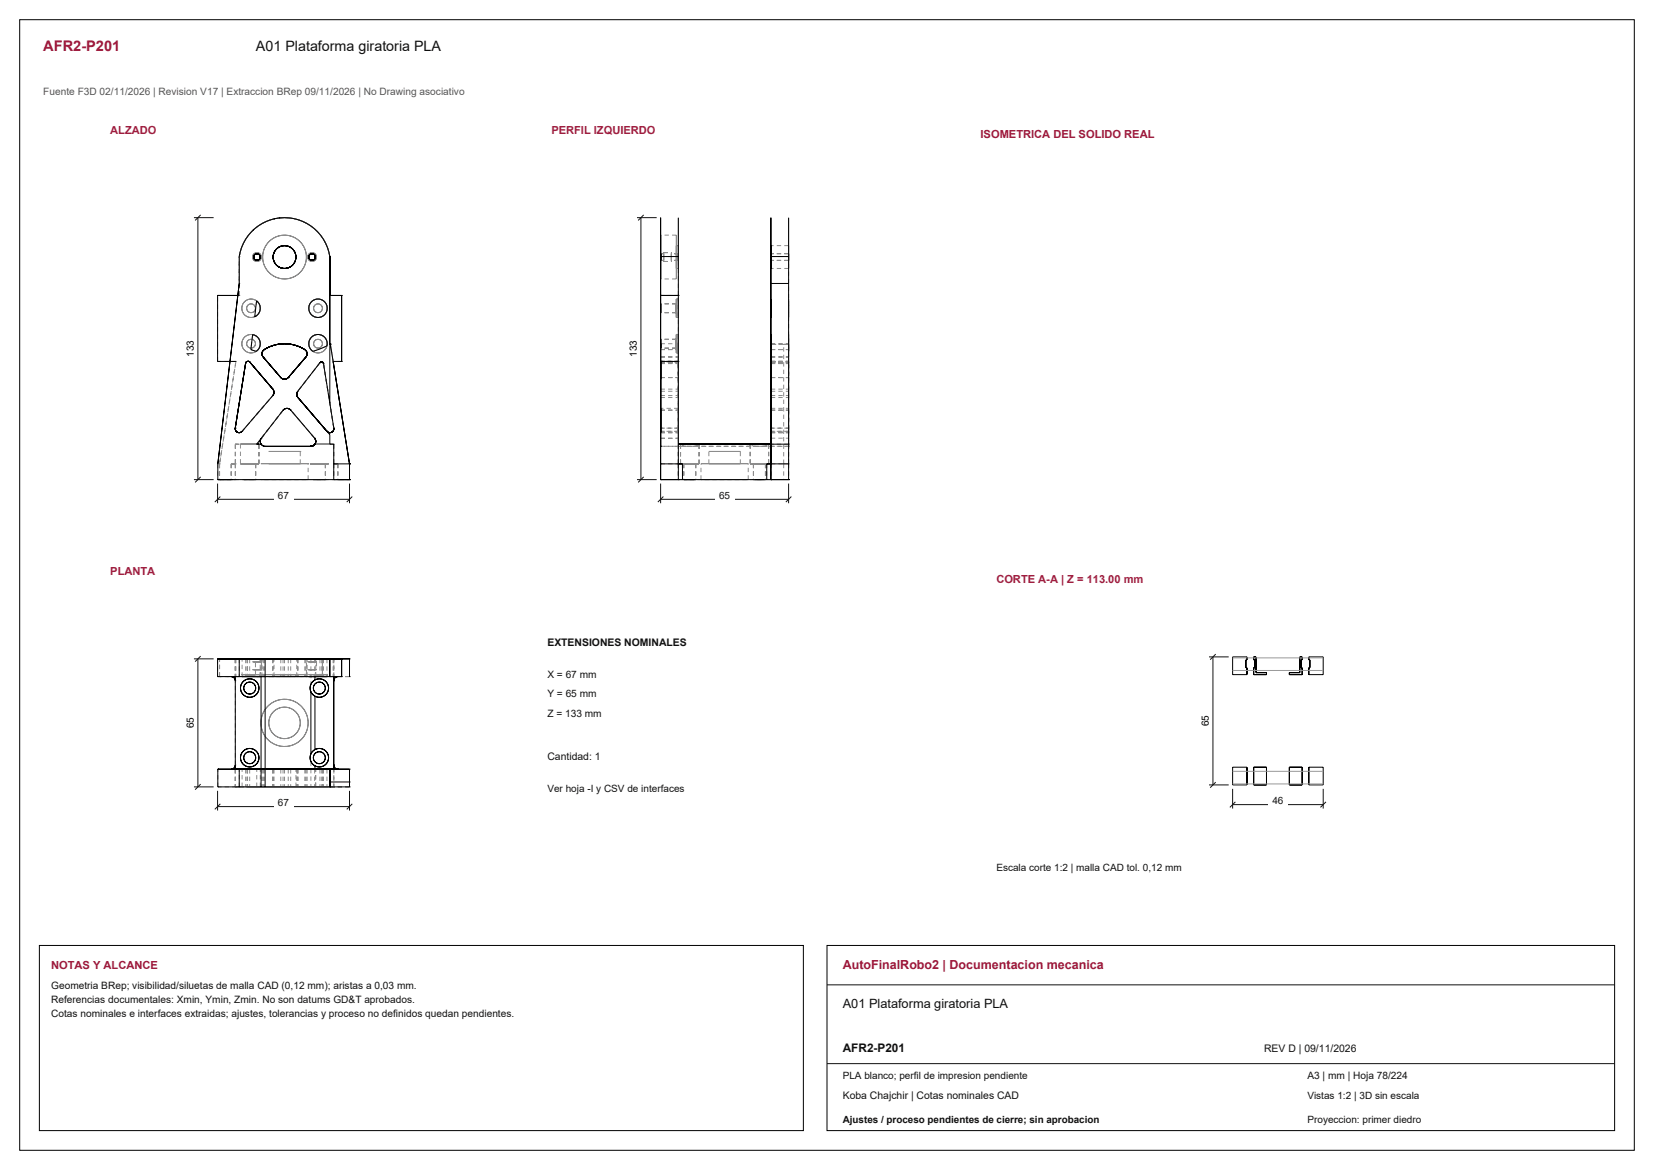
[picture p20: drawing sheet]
<svg xmlns="http://www.w3.org/2000/svg" width="420mm" height="297mm" viewBox="0 0 420 297" stroke-linecap="round" stroke-linejoin="round" font-family="sans-serif">
<defs><g id="words">
<text font-size="3.7" fill="#981b39" x="11" y="13">AFR2-P201</text>
<text font-size="3.6" fill="#111" x="65" y="13">A01 Plataforma giratoria PLA</text>
<text font-size="3.2" fill="#981b39" x="214" y="246">AutoFinalRobo2 | Documentacion mecanica</text>
<text font-size="3.2" fill="#111" x="214" y="256">A01 Plataforma giratoria PLA</text>
<text font-size="3" fill="#111" x="214" y="267">AFR2-P201</text>
<g font-size="2.8" fill="#a91843">
<text x="28" y="34">ALZADO</text>
<text x="140" y="34">PERFIL IZQUIERDO</text>
<text x="28" y="146">PLANTA</text>
<text x="253" y="148">CORTE A-A | Z = 113.00 mm</text>
</g>
<g font-size="2.8" fill="#981b39">
<text x="249" y="35">ISOMETRICA DEL SOLIDO REAL</text>
<text x="13" y="246">NOTAS Y ALCANCE</text>
</g>
<text font-size="2.6" fill="#555" x="11" y="24">Fuente F3D 02/11/2026 | Revision V17 | Extraccion BRep 09/11/2026 | No Drawing asociativo</text>
<g font-size="2.6" fill="#111">
<text x="139" y="164">EXTENSIONES NOMINALES</text>
<text x="139" y="172">X = 67 mm</text>
<text x="139" y="177">Y = 65 mm</text>
<text x="139" y="182">Z = 133 mm</text>
<text x="139" y="193">Cantidad: 1</text>
<text x="13" y="251">Geometria BRep; visibilidad/siluetas de malla CAD (0,12 mm); aristas a 0,03 mm.</text>
<text x="13" y="254.6">Referencias documentales: Xmin, Ymin, Zmin. No son datums GD&amp;T aprobados.</text>
<text x="13" y="258.2">Cotas nominales e interfaces extraidas; ajustes, tolerancias y proceso no definidos quedan pendientes.</text>
<text x="321" y="267">REV D | 09/11/2026</text>
<text x="332" y="274">A3 | mm | Hoja 78/224</text>
<text x="214" y="279">Koba Chajchir | Cotas nominales CAD</text>
</g>
<g font-size="2.5">
<text x="49.2" y="90.6" transform="rotate(-90 49.2 90.6)">133</text>
<text x="161.7" y="90.6" transform="rotate(-90 161.7 90.6)">133</text>
<text x="49.2" y="184.9" transform="rotate(-90 49.2 184.9)">65</text>
<text x="307" y="184.4" transform="rotate(-90 307 184.4)">65</text>
</g>
<g font-size="2.5" fill="#111">
<text x="70.6" y="126.5">67</text>
<text x="182.6" y="126.5">65</text>
<text x="139" y="201">Ver hoja -I y CSV de interfaces</text>
<text x="70.6" y="204.6">67</text>
<text x="323.1" y="204.1">46</text>
<text x="253" y="221">Escala corte 1:2 | malla CAD tol. 0,12 mm</text>
<text x="214" y="274">PLA blanco; perfil de impresion pendiente</text>
<text x="332" y="279">Vistas 1:2 | 3D sin escala</text>
<text x="214" y="285">Ajustes / proceso pendientes de cierre; sin aprobacion</text>
<text x="332" y="285">Proyeccion: primer diedro</text>
</g>
</g></defs>
<g fill="none" stroke="#000" stroke-width=".25">
<path d="M5 5h410v287h-410zM64.4 58.3l-.1 .1M69.7 55.5l-.2 .1M71.1 55.3h-.2M55.3 75h.1M55.3 75v16.8h4.6M55.3 75h5.4M60.9 64.5l-.1 .2M65.2 76.4a2.35 2.35 0 0 1-.5 4zM83.8 65.1h.1M83.8 75h.1M83.8 75h2.9"/>
<path d="M83.8 65.1v37.2M83.8 65.1a11.6 11.6 0 0 0-11.6-9.8 11.6 11.6 0 0 0-11.5 9.8v6.9l-5.4 45.8v3.9M86.7 75h.1M86.7 75v16.8M62.6 91.9l.5-.2 .3 .2 5.9 6.9a1.25 1.25 0 0 1 0 1.6l-7.8 9.1a1 1 0 0 1-1.2 .2 1 1 0 0 1-.6-1l2.7-16.5zM64.1 84.9a2.35 2.35 0 0 1 1.9 1.9 2.35 2.35 0 0 1-.9 2.4l-1.4-.5zM66.8 90.6h.1M66.8 90.6l4.5 5.2M67.1 88.7h.1M67.1 88.7a9.5 9.5 0 0 1 10.6 .3 1.25 1.25 0 0 1 0 1.6l-4.5 5.2M67.1 88.7a1.25 1.25 0 0 0-.3 1.9M71.3 95.8h.1"/>
<path d="M71.3 95.8a1.25 1.25 0 0 0 1.9 0M73.2 95.8h.1M79.1 85.6a2.35 2.35 0 0 1 2.8-.4 2.35 2.35 0 0 1 1.1 2.6l-3.6 1.4a2.35 2.35 0 0 1-.3-3.6zM81.8 91.9h.1M81.8 91.9l-.6 .2-5.6 7.2-.2 .7 .2 .9M81.8 91.9l.3 .4 2.7 16.4a1 1 0 0 1-.6 1 1 1 0 0 1-1.2-.2M83.9 87.4h.1M83.9 87.4l4.8 30.4M83.9 87.4h-.1M84.6 91.8h2.1M86.7 91.8h.1M59.7 108.7h.1"/>
<path d="M66.3 112.7h.1M66.3 112.7l.4 .4 .6 .2M66.3 111.3h.1M66.3 111.3l-.2 .9 .2 .5M66.3 111.3a1.25 1.25 0 0 0-.1 1.3 1.25 1.25 0 0 0 1.1 .7M67.3 113.3h11.6M75.6 100.9h.1M75.6 100.9l8.2 9.4v2.4h.9v9M79.1 113.3h.1M79.4 113.2h.1M79.4 113.2l-.5 .1M79.6 113.1l-.2 .1"/>
<path d="M79.6 113.1l-.7 .2M79.9 111.2l-6.1-7.1a1.25 1.25 0 0 0-1.9 0l-6.7 8.6h1.1M79.9 111.2l.3 .9-.2 .6-.4 .4M79.9 111.2a1.25 1.25 0 0 1-.3 1.9M83 109.5h.1M84.7 117.8h4M88.7 117.8h.1M88.7 117.8v3.9M55.3 121.7h.1M55.3 121.7h33.4M55.7 121.7h.1M88.7 121.7h.1"/>
<circle cx="65.3" cy="65.2" r=".85"/>
<circle cx="72.3" cy="65.2" r="2.9"/>
<circle cx="79.2" cy="65.2" r=".85"/>
<circle cx="80.7" cy="78.2" r="2.35"/>
</g>
<g fill="none" stroke="#8c8c8c" stroke-width=".25" stroke-dasharray="1.1 .8" stroke-linecap="butt">
<path d="M63 59.8l-.6 .9M63 59.8l.8-.9M63.3 59.5l.1-.2M63.8 58.9l-.8 .9M63.8 58.9l.9-.8M64.1 58.6l.2-.2M64.7 58.1l-.9 .8M64.7 58.1l.9-.8M65.6 57.3l-.9 .8M65.6 57.3l1-.6M66.6 56.7l-1 .6M66.6 56.7l1.1-.5"/>
<path d="M67.7 56.2l-1.1 .5M67.7 56.2l1.1-.4M68.8 55.8l-1.1 .4M68.8 55.8l1.1-.3M69.3 55.6h.2M69.9 55.5l-1.1 .3M69.9 55.5l1.2-.2M70.7 55.3h.2M70.8 59.9l-.7 .2M71.1 55.3l-1.2 .2M71.1 55.3h1.1M71.1 55.3h1.2"/>
<path d="M71.6 59.7l-.8 .2M72.2 55.3h-1.1M72.2 55.3h1.2M72.3 55.3h1.1M72.5 59.7h-.9M73.3 59.8l-.8-.1M73.4 55.3h-1.2M73.4 55.3l1.2 .2M74 60l-.7-.2M74.6 55.5l-1.2-.2M74.6 55.5l1.1 .3M75.7 55.8l-1.1-.3"/>
<path d="M75.7 55.8l1.1 .4M76.8 56.2l-1.1-.4M76.8 56.2l1.1 .5M77.9 56.7l-1.1-.5M77.9 56.7l1 .6M78.9 57.3l-1-.6M78.9 57.3l.9 .8M79.8 58.1l-.9-.8M79.8 58.1l.9 .8M80.7 58.9l-.9-.8M80.7 58.9l.8 .9M81.5 59.8l-.8-.9"/>
<path d="M81.5 59.8l.6 .9M60.7 75v-9.9M60.7 65.1l.3-1.1M60.7 65.1v6.9M61 64l-.3 1.1M61 64l.3-1.2M61.3 62.8l-.3 1.2M61.3 62.8l.5-1M61.4 78.3l.1-.6M61.5 77.7l.1-.5M61.5 78.8l-.1-.5M61.6 77.2l.3-.4"/>
<path d="M61.6 79.3l-.1-.5M61.8 61.8l-.5 1M61.8 61.8l.6-1.1M61.9 76.8l.4-.4M61.9 79.7l-.3-.4M62.3 76.4l.4-.3M62.4 60.7l-.6 1.1M62.4 60.7l.6-.9M62.6 60.4l.1-.1M62.6 78.3l.1 .3M62.7 78.6l.1 .3M62.7 77.9l-.1 .4"/>
<path d="M62.7 76.1l.5-.1M62.8 78.9l.3 .3M62.8 77.6l-.1 .3M63.1 79.2l.3 .1M63.1 77.3l-.3 .3M63.2 76l.6-.1M63.4 79.3l.4 .1M63.4 77.2l-.3 .1M63.8 75.9l.5 .1M63.8 79.4l.3-.1M63.8 77.1l-.4 .1M64.1 79.3l.3-.1"/>
<path d="M64.1 77.2l-.3-.1M64.1 65.3l.1-.4M64.2 64.9l.1-.3M64.2 65.6l-.1-.3M64.3 76l.5 .1M64.3 64.6l.3-.3M64.3 65.9l-.1-.3M64.4 79.2l.3-.3M64.4 77.3l-.3-.1M64.6 64.3l.3-.1M64.6 66.2l-.3-.3M64.7 78.9l.1-.3"/>
<path d="M64.7 77.6l-.3-.3M64.8 76.1l.4 .3M64.8 78.6l.1-.3M64.8 77.9l-.1-.3M64.9 78.3l-.1-.4M64.9 64.2l.3-.1M64.9 66.3l-.3-.1M65.2 76.4l.3 .3M65.2 76.4l-.5 4M65.2 76.4l.4 .4M65.2 64.1l.4 .1M65.2 66.4l-.3-.1"/>
<path d="M65.5 79.8l-.4 .4M65.5 76.7l.3 .4M65.6 76.8l.3 .4M65.6 79.7l-.4 .4M65.6 64.2l.3 .1M65.6 66.3l-.4 .1M65.8 79.4l-.3 .4M65.8 77.1l.2 .4M65.9 77.2l.1 .5M65.9 79.3l-.3 .4M65.9 64.3l.3 .3M65.9 66.2l-.3 .1"/>
<path d="M66 79l-.2 .4M66 77.5l.1 .5M66 77.7l.1 .6M66 78.8l-.1 .5M66.1 78.5l-.1 .5M66.1 78v.5M66.1 78.3l-.1 .5M66.2 64.6l.1 .3M66.2 65.9l-.3 .3M66.3 64.9l.1 .4M66.3 65.6l-.1 .3M66.4 65.3l-.1 .3"/>
<path d="M66.7 65.3v.8M66.7 66.1l.2 .8M66.7 64.4v.9M66.9 66.9l.3 .7M66.9 63.6l-.2 .8M67.2 67.6l.4 .7M67.2 62.9l-.3 .7M67.6 68.3l.5 .7M67.6 62.2l-.4 .7M68.1 69l.6 .5M68.1 61.5l-.5 .7M68.7 69.5l.7 .5"/>
<path d="M68.7 61l-.6 .5M69.4 70l.7 .4M69.4 60.5l-.7 .5M70.1 70.4l.7 .2M70.1 60.1l-.7 .4M70.8 70.6l.8 .2M71.6 70.8h.9M72.5 70.8l.8-.1M73.3 70.7l.7-.2M74 70.5l.8-.3M74.8 70.2l.7-.4M74.8 60.3l-.8-.3"/>
<path d="M75.5 69.8l.6-.5M75.5 60.7l-.7-.4M76.1 69.3l.6-.7M76.1 61.2l-.6-.5M76.7 68.6l.4-.6M76.7 61.9l-.6-.7M77.1 68l.3-.8M77.1 62.5l-.4-.6M77.4 67.2l.3-.7M77.4 63.3l-.3-.8M77.7 66.5l.1-.8M77.7 64l-.3-.7"/>
<path d="M77.8 65.7v-.9M77.8 64.8l-.1-.8M78.1 65.3l.1-.4M78.2 64.9l.1-.3M78.2 65.6l-.1-.3M78.3 64.6l.3-.3M78.3 65.9l-.1-.3M78.4 78.3l.1-.6M78.5 78.8l-.1-.5M78.5 77.7l.1-.5M78.6 64.3l.3-.1M78.6 66.2l-.3-.3"/>
<path d="M78.6 79.3l-.1-.5M78.6 77.2l.3-.4M78.9 64.2l.4-.1M78.9 66.3l-.3-.1M78.9 79.7l-.3-.4M78.9 76.8l.4-.4M79.3 64.1l.3 .1M79.3 66.4l-.4-.1M79.3 76.4l.4-.3M79.6 64.2l.3 .1M79.6 66.3l-.3 .1M79.6 78.3l.1 .3"/>
<path d="M79.7 78.6l.1 .3M79.7 77.9l-.1 .4M79.7 76.1l.5-.1M79.8 78.9l.3 .3M79.8 77.6l-.1 .3M79.9 64.3l.3 .3M79.9 66.2l-.3 .1M80.1 79.2l.3 .1M80.1 77.3l-.3 .3M80.2 64.6l.1 .3M80.2 65.9l-.3 .3M80.2 76l.5-.1"/>
<path d="M80.3 64.9l.1 .4M80.3 65.6l-.1 .3M80.4 65.3l-.1 .3M80.4 79.3l.3 .1M80.4 77.2l-.3 .1M80.7 75.9l.6 .1M80.7 79.4l.4-.1M80.7 77.1l-.3 .1M81.1 79.3l.3-.1M81.1 77.2l-.4-.1M81.3 76l.5 .1M81.4 79.2l.3-.3"/>
<path d="M81.4 77.3l-.3-.1M81.7 78.9l.1-.3M81.7 77.6l-.3-.3M81.8 76.1l.4 .3M81.8 78.6l.1-.3M81.8 77.9l-.1-.3M81.9 78.3l-.1-.4M82.1 60.7l-.6-.9M82.1 60.7l.6 1.1M82.2 76.4l.4 .4M82.6 76.8l.3 .4M82.6 79.7l-.4 .4"/>
<path d="M82.7 61.8l-.6-1.1M82.7 61.8l.5 1M82.9 77.2l.1 .5M82.9 79.3l-.3 .4M83 77.7l.1 .6M83 78.8l-.1 .5M83.1 78.3l-.1 .5M83.2 62.8l-.5-1M83.2 62.8l.3 1.2M83.5 64l-.3-1.2M83.5 64l.3 1.1M83.8 65.1l-.3-1.1"/>
<path d="M55.3 91.8v-16.8M59.9 91.8l-4.2 26M59.9 91.8h-4.6M61.4 87.3l.1-.6M61.5 86.7l.1-.5M61.5 87.8l-.1-.5M61.6 86.2l.3-.4M61.6 88.3l-.1-.5M61.9 85.8l.4-.4M61.9 88.7l-.3-.4M62.3 85.4l.4-.3M62.3 89.1l-.4-.4"/>
<path d="M62.3 80.1l-.4-.4M62.4 92.2l-2.7 16.5M62.6 87.3l.1 .3M62.7 87.6l.1 .3M62.7 86.9l-.1 .4M62.7 91.8l.1-.1M62.7 85.1l.5-.1M62.7 89.4l-.4-.3M62.7 80.4l-.4-.3M62.8 91.7h.1M62.8 91.7l-.1 .1M62.8 87.9l.3 .3"/>
<path d="M62.8 86.6l-.1 .3M62.9 91.7h-.1M63.1 88.2l.3 .1M63.1 86.3l-.3 .3M63.2 85l.6-.1M63.2 89.5l-.5-.1M63.2 80.5l-.5-.1M63.4 88.3l.4 .1M63.4 86.2l-.3 .1M63.7 88.7l.7 .3M63.8 84.9l.5 .1M63.8 89.6l-.6-.1"/>
<path d="M63.8 80.6l-.6-.1M63.8 88.4l.3-.1M63.8 86.1l-.4 .1M64.1 88.3l.3-.1M64.1 86.2l-.3-.1M64.1 84.9l-.4 3.8M64.1 84.9l.5 .2M64.3 85l.5 .1M64.3 89.5l-.5 .1M64.3 80.5l-.5 .1M64.4 89l.7 .2M64.4 88.2l.3-.3"/>
<path d="M64.4 86.3l-.3-.1M64.6 85.1l.5 .2M64.7 87.9l.1-.3M64.7 86.6l-.3-.3M64.8 85.1l.4 .3M64.8 89.4l-.5 .1M64.8 80.4l-.5 .1M64.8 87.6l.1-.3M64.8 86.9l-.1-.3M64.9 87.3l-.1-.4M65.1 85.3l.4 .3M65.1 80.2l-.4 .2"/>
<path d="M65.2 85.4l.4 .4M65.2 89.1l-.4 .3M65.2 80.1l-.4 .3M65.5 88.9l-.4 .3M65.5 85.6l.3 .4M65.6 85.8l.3 .4M65.6 88.7l-.4 .4M65.8 88.5l-.3 .4M65.8 86l.2 .5M65.9 86.2l.1 .5M65.9 88.3l-.3 .4M66 88l-.2 .5"/>
<path d="M66 86.5l.1 .5M66 86.7l.1 .6M66 87.8l-.1 .5M66.1 87.5l-.1 .5M66.1 87v.5M66.1 87.3l-.1 .5M75.6 99.3l5.6-7.2M78.4 87.3l.1-.6M78.4 87.5v-.5M78.4 87l.1-.5M78.5 86.7l.1-.5M78.5 87.8l-.1-.5"/>
<path d="M78.5 88l-.1-.5M78.5 86.5l.2-.5M78.6 86.2l.3-.4M78.6 88.3l-.1-.5M78.7 88.5l-.2-.5M78.7 86l.4-.4M78.9 85.8l.4-.4M78.9 88.7l-.3-.4M79 88.9l-.3-.4M79.1 85.6l.3-.3M79.3 80.1l-.4-.4M79.3 85.4l.4-.3"/>
<path d="M79.3 89.1l-.4-.4M79.4 89.2l1.3-.4M79.4 89.2l-.4-.3M79.4 85.3l.5-.2M79.6 87.3l.1 .3M79.7 87.6l.1 .3M79.7 86.9l-.1 .4M79.7 80.4l-.4-.3M79.7 85.1l.5-.1M79.7 89.4l-.4-.3M79.8 87.9l.3 .3M79.8 86.6l-.1 .3"/>
<path d="M79.9 85.1l.5-.2M80.1 88.2l.3 .1M80.1 86.3l-.3 .3M80.2 80.5l-.5-.1M80.2 85l.5-.1M80.2 89.5l-.5-.1M80.4 84.9h.5M80.4 88.3l.3 .1M80.4 86.2l-.3 .1M80.7 88.8l1.2-.5M80.7 80.6l-.5-.1M80.7 84.9l.6 .1"/>
<path d="M80.7 89.6l-.5-.1M80.7 88.4l.4-.1M80.7 86.1l-.3 .1M80.9 84.9l.5 .1M81.1 88.3l.3-.1M81.1 86.2l-.4-.1M81.2 92.1l-5.6 7.2M81.3 80.5l-.6 .1M81.3 85l.5 .1M81.3 89.5l-.6 .1M81.4 85l.5 .2M81.4 88.2l.3-.3"/>
<path d="M81.4 86.3l-.3-.1M81.7 87.9l.1-.3M81.7 86.6l-.3-.3M81.8 80.4l-.5 .1M81.8 85.1l.4 .3M81.8 89.4l-.5 .1M81.8 87.6l.1-.3M81.8 86.9l-.1-.3M81.9 88.3l1.1-.5M81.9 87.3l-.1-.4M81.9 85.2l.4 .3M82.1 92.3l2.7 16.4"/>
<path d="M82.2 80.1l-.4 .3M82.2 85.4l.4 .4M82.2 89.1l-.4 .3M82.3 85.5l.3 .4M82.6 85.8l.3 .4M82.6 88.7l-.4 .4M82.6 85.9l.3 .4M82.9 86.2l.1 .5M82.9 88.3l-.3 .4M82.9 86.3l.2 .5M83 86.7l.1 .6M83 87.8l-.1 .5"/>
<path d="M83.1 86.8v.5M83.1 87.3l-.1 .5M83.9 87.4l4.8 30.4M84.6 91.8l4.1 26M86.7 91.8h-2.1M55.3 117.8v3.9M55.7 117.8v3.9M55.7 117.8l4.2-26M58.7 117.8v3.9M58.7 117.8h.3M58.7 117.8h1.1M59 117.8h-.3"/>
<path d="M59 117.8h.3M59.3 117.8h-.3M59.3 117.8h.2M59.5 117.8h-.2M59.5 117.8h.2M59.7 117.8h-.2M59.7 117.8h.1M59.8 112.7h5.4M59.8 117.8h-1.1M59.8 112.7v5.1M59.8 117.8h-.1M59.8 117.8v3.9"/>
<path d="M59.8 117.8v-5.1M61.1 112.7v5.1M61.1 112.7h.2M61.1 117.8h.2M61.3 112.7h.2M61.3 117.8h.3M61.3 117.8h-.2M61.3 112.7h-.2M61.5 109.5l7.8-9.1M61.5 112.7h.4M61.6 117.8h.3M61.6 117.8h-.3"/>
<path d="M61.6 112.7h-.3M61.9 112.7h.4M61.9 117.8h.2M61.9 117.8h.5M61.9 117.8h-.3M62 112.7h-.4M62.1 117.8h.3M62.1 117.8h-.2M62.3 112.7h.5M62.4 117.8h.3M62.4 117.8h-.3M62.4 117.8h.5"/>
<path d="M62.4 117.8h-.5M62.5 112.7h-.5M62.7 117.8h.4M62.7 117.8h-.3M62.8 112.7h.5M62.9 117.8h.5M62.9 117.8h-.5M63 112.7h-.5M63.1 117.8h.4M63.1 117.8h-.4M63.3 112.7h.6M63.4 117.8h.5"/>
<path d="M63.4 117.8h-.5M63.5 112.7h-.5M63.5 117.8h.4M63.5 117.8h-.4M63.9 112.7h.5M63.9 117.8h.4M63.9 117.8h-.4M63.9 117.8h.5M63.9 117.8h-.5M64 112.7h-.5M64.3 117.8h.3M64.3 117.8h-.4"/>
<path d="M64.4 112.7h.4M64.4 117.8h.5M64.4 117.8h-.5M64.5 112.7h-.5M64.6 117.8h.2M64.6 117.8h-.3M64.8 112.7h.4M64.8 117.8h.1M64.8 117.8h-.2M64.9 117.8h.3M64.9 117.8h-.5M64.9 117.8h-.1"/>
<path d="M64.9 117.8v3.9M64.9 112.7h-.4M65.2 117.8h.3M65.2 117.8h-.3M65.3 112.7h-.4M65.5 117.8h.2M65.5 117.8h-.3M65.7 117.8h.1M65.7 117.8h-.2M65.8 117.8h-.1M65.8 117.8v-5.1M66.1 112.1v-.1"/>
<path d="M66.1 112v-.1M66.1 112.1v.1M66.1 111.8v.1M66.1 112.3v-.1M66.1 111.8v-.1M66.1 112.4v-.1M66.1 111.7v-.1M66.1 112.4v.1M66.1 111.6h.1M66.2 112.5h-.1M66.2 111.6v-.1M66.2 112.5v.1"/>
<path d="M66.2 111.5v-.1M66.2 112.6v.1M66.2 111.4h.1M66.2 112.7h.1M66.3 111.4v-.1M66.3 112.7h-6.5M66.3 117.7h.2M66.3 111.3l5.6-7.2M66.3 112.8h.1M66.4 112.9v-.1M66.4 112.9h.1M66.5 112.9v.1"/>
<path d="M66.5 117.7h.3M66.5 117.7h-.2M66.5 113h.1M66.6 113v.1M66.6 113.1h.1M66.7 113.1l.1 .1M66.8 117.7h.4M66.8 117.7h-.3M66.8 113.2h.1M66.9 113.2h.1M67 113.2v.1M67 113.3h.1"/>
<path d="M67.1 113.3h.1M67.2 117.7h.5M67.2 117.7h-.4M67.2 113.3h.1M67.7 117.7h.5M67.7 117.7h-.5M68.2 117.7h.7M68.2 117.7h-.5M68.3 114.6h.2M68.3 117.7h.2M68.5 114.6h.3M68.5 114.6h-.2"/>
<path d="M68.5 117.7h.3M68.5 117.7h-.2M68.8 114.6h.3M68.8 114.6h-.3M68.8 117.7h.3M68.8 117.7h-.3M68.9 117.7h.7M68.9 117.7h-.7M69.1 114.6h.5M69.1 114.6h-.3M69.1 117.7h.5M69.1 117.7h-.3"/>
<path d="M69.3 100.4l-7.8 9.1M69.6 114.6h.6M69.6 114.6h-.5M69.6 117.7h.6M69.6 117.7h-.5M69.6 117.7h.8M69.6 117.7h-.7M70.2 114.6h.6M70.2 114.6h-.6M70.2 117.7h.6M70.2 117.7h-.6M70.4 117.7h.8"/>
<path d="M70.4 117.7h-.8M70.8 114.6h.6M70.8 114.6h-.6M70.8 117.7h.6M70.8 117.7h-.6M71.2 117.7h.8M71.2 117.7h-.8M71.4 114.6h.7M71.4 114.6h-.6M71.4 117.7h.7M71.4 117.7h-.6M71.9 104.1l-5.6 7.2"/>
<path d="M71.9 104.1l-6.7 8.6M72 117.7h.9M72 117.7h-.8M72.1 114.6h.7M72.1 114.6h-.7M72.1 117.7h.7M72.1 117.7h-.7M72.8 114.6h.6M72.8 114.6h-.7M72.8 117.7h.6M72.8 117.7h-.7M72.9 117.7h.8"/>
<path d="M72.9 117.7h-.9M73.4 114.6h.7M73.4 114.6h-.6M73.4 117.7h.7M73.4 117.7h-.6M73.7 117.7h.8M73.7 117.7h-.8M73.8 104.1l6.1 7.1M74.1 114.6h.5M74.1 114.6h-.7M74.1 117.7h.5M74.1 117.7h-.7"/>
<path d="M74.5 117.7h.8M74.5 117.7h-.8M74.6 114.6h.5M74.6 114.6h-.5M74.6 117.7h.5M74.6 117.7h-.5M75.1 114.6h.5M75.1 114.6h-.5M75.1 117.7h.5M75.1 117.7h-.5M75.3 117.7h.6M75.3 117.7h-.8"/>
<path d="M75.6 114.6h.3M75.6 114.6h-.5M75.6 117.7h.3M75.6 117.7h-.5M75.9 114.6h.2M75.9 114.6h-.3M75.9 117.7h.2M75.9 117.7h-.3M75.9 117.7h.7M75.9 117.7h-.6M76.1 114.6h.1M76.1 114.6h-.2"/>
<path d="M76.1 117.7h.1M76.1 117.7h-.2M76.2 114.6h-.1M76.2 117.7h-.1M76.2 117.7v-3.1M76.6 117.7h.5M76.6 117.7h-.7M77.1 117.7h.4M77.1 117.7h-.5M77.5 117.7h.4M77.5 117.7h-.4M77.9 117.7h.2"/>
<path d="M77.9 117.7h-.4M78.1 117.7h.1M78.1 117.7h-.2M78.2 117.7h-.1M78.7 117.8h.1M78.8 117.8h.2M78.8 117.8h-.1M79 117.8h.3M79 117.8h-.2M79 113.3h.1M79.2 113.3h-.1M79.3 117.8h.3"/>
<path d="M79.3 117.8h-.3M79.3 113.3h-.1M79.3 113.2v.1M79.4 113.2h-.1M79.5 113.2v-.1M79.6 113.1h-.1M79.6 117.8h.2M79.6 117.8h.5M79.6 117.8h-.3M79.8 113h-.1M79.8 117.8h.2M79.8 117.8h-.2"/>
<path d="M79.8 113v-.1M79.9 111.2l-6.1-7.1M79.9 112.8h.1M79.9 111.3h.1M80 111.3h-.1M80 111.3v.1M80 112.7h.4M80 112.7h4.7M80 111.4v-.1M80 112.7v-.1M80 111.4l.1 .1M80 112.6v.1"/>
<path d="M80 112.6h.1M80 117.8h.4M80 117.8h-.2M80.1 111.5l-.1-.1M80.1 112.6h-.1M80.1 117.8h.5M80.1 117.8h-.5M80.1 112.6v-.1M80.1 111.5v.1M80.1 112.5v.1M80.1 111.6v-.1M80.1 112.5v-.1"/>
<path d="M80.1 111.6v.1M80.1 112.4v.1M80.1 111.7v-.1M80.1 111.7h.1M80.1 112.4h.1M80.2 111.7h-.1M80.2 111.7v.1M80.2 112.4h-.1M80.2 112.4v-.1M80.2 111.8v-.1M80.2 112.3v.1M80.2 112.3v-.1"/>
<path d="M80.2 111.8v.1M80.2 112.2v.1M80.2 111.9v-.1M80.2 112.2v-.1M80.2 111.9v.1M80.2 112.1v.1M80.2 112v-.1M80.2 112v.1M80.2 112.1v-.1M80.4 117.8h.4M80.4 117.8h-.4M80.4 112.7h.6"/>
<path d="M80.4 112.7h-.4M80.6 117.8h.5M80.6 117.8h-.5M80.8 117.8h.4M80.8 117.8h-.4M81 112.7h.5M81 112.7h-.6M81.1 117.8h.5M81.1 117.8h-.5M81.2 117.8h.4M81.2 117.8h-.4M81.5 112.7h.5"/>
<path d="M81.5 112.7h-.5M81.6 117.8h.4M81.6 117.8h-.4M81.6 117.8h.5M81.6 117.8h-.5M82 112.7h.4M82 112.7h-.5M82 117.8h.3M82 117.8h-.4M82.1 117.8h.5M82.1 117.8h-.5M82.3 117.8h.2"/>
<path d="M82.3 117.8h-.3M82.4 112.7h.4M82.4 112.7h-.4M82.5 117.8h.1M82.5 117.8h-.2M82.6 117.8h.3M82.6 117.8h-.5M82.6 117.8h-.1M82.6 117.8v3.9M82.8 112.7h.3M82.8 112.7h-.4M82.9 117.8h.3"/>
<path d="M82.9 117.8h-.3M83.1 112.7h.2M83.1 112.7h-.3M83.2 117.8h.2M83.2 117.8h-.3M83.3 112.7h.1M83.3 112.7h-.2M83.4 117.8h-.2M83.4 112.7h-.1M84.7 112.7h-4.7M84.7 117.8v-5.1M84.7 117.8h.1"/>
<path d="M84.7 117.8v3.9M84.7 117.8h1.1M84.7 112.7v5.1M84.8 108.7l-2.7-16.4M84.8 117.8h.2M84.8 117.8h-.1M85 117.8h.2M85 117.8h-.2M85.2 117.8h.3M85.2 117.8h-.2M85.5 117.8h.3M85.5 117.8h-.3"/>
<path d="M85.8 117.8h-1.1M85.8 117.8v3.9M85.8 117.8h-.3M88.7 117.8l-4.8-30.4M55.7 121.7h33M59 121.7h.3M59 121.7h-.3M59.3 121.7h.2M59.3 121.7h-.3M59.5 121.7h.2M59.5 121.7h-.2M59.7 121.7h.1"/>
<path d="M59.7 121.7h-.2M59.8 121.7h-.1M61.9 121.7h.2M62.1 121.7h.3M62.1 121.7h-.2M62.4 121.7h.3M62.4 121.7h-.3M62.7 121.7h.4M62.7 121.7h-.3M63.1 121.7h.4M63.1 121.7h-.4M63.5 121.7h.4"/>
<path d="M63.5 121.7h-.4M63.9 121.7h.4M63.9 121.7h-.4M64.3 121.7h.3M64.3 121.7h-.4M64.6 121.7h.2M64.6 121.7h-.3M64.8 121.7h.1M64.8 121.7h-.2M64.9 121.7h-.1M66.3 121.7h.2M66.5 121.7h.3"/>
<path d="M66.5 121.7h-.2M66.8 121.7h.4M66.8 121.7h-.3M67.2 121.7h.5M67.2 121.7h-.4M67.7 121.7h.5M67.7 121.7h-.5M68.2 121.7h.7M68.2 121.7h-.5M68.9 121.7h.7M68.9 121.7h-.7M69.6 121.7h.8"/>
<path d="M69.6 121.7h-.7M70.4 121.7h.8M70.4 121.7h-.8M71.2 121.7h.8M71.2 121.7h-.8M72 121.7h.9M72 121.7h-.8M72.9 121.7h.8M72.9 121.7h-.9M73.7 121.7h.8M73.7 121.7h-.8M74.5 121.7h.8"/>
<path d="M74.5 121.7h-.8M75.3 121.7h.6M75.3 121.7h-.8M75.9 121.7h.7M75.9 121.7h-.6M76.6 121.7h.5M76.6 121.7h-.7M77.1 121.7h.4M77.1 121.7h-.5M77.5 121.7h.4M77.5 121.7h-.4M77.9 121.7h.2"/>
<path d="M77.9 121.7h-.4M78.1 121.7h.1M78.1 121.7h-.2M78.2 121.7h-.1M78.2 121.7v-4M79.6 121.7h.2M79.8 121.7h.2M79.8 121.7h-.2M80 121.7h.4M80 121.7h-.2M80.4 121.7h.4M80.4 121.7h-.4"/>
<path d="M80.8 121.7h.4M80.8 121.7h-.4M81.2 121.7h.4M81.2 121.7h-.4M81.6 121.7h.4M81.6 121.7h-.4M82 121.7h.3M82 121.7h-.4M82.3 121.7h.2M82.3 121.7h-.3M82.5 121.7h.1M82.5 121.7h-.2"/>
<path d="M82.6 121.7h-.1M84.7 121.7h.1M84.8 121.7h-.1M84.8 121.7h.2M85 121.7h-.2M85 121.7h.2M85.2 121.7h-.2M85.2 121.7h.3M85.5 121.7h-.3M85.8 121.7h-.3"/>
</g>
<path d="M55.3 122.8v4.9M55.3 126.8h33.4M55.9 126l-1.4 1.4M88.7 122.8v4.9M89.5 126l-1.4 1.4" fill="none" stroke="#111" stroke-width=".25"/>
<path d="M69.6 124.7h4.8v3h-4.8z" fill-rule="evenodd" fill="#fff"/>
<path d="M49.2 55.3h5M50.2 55.3v66.4M51 54.6l-1.4 1.4M49.2 121.7h5M51 121.1l-1.4 1.3" fill="none" stroke="#111" stroke-width=".25"/>
<path d="M46.4 85.7h3.2v5.6h-3.2z" fill-rule="evenodd" fill="#fff"/>
<g fill="none" stroke="#8c8c8c" stroke-width=".25" stroke-dasharray="1.1 .8" stroke-linecap="butt">
<path d="M171.8 60v-.2M171.8 59.8v-.1M171.8 59.7v.2M171.8 59.9v.2M171.8 59.7h-4.1M172.2 59.8v-.9M172.2 58.9v-.8M172.2 58.1v-.8M172.2 57.3v-.6M172.2 56.7v-.5M172.2 56.2v-.4M172.2 55.8v-.3"/>
<path d="M172.2 55.5v-.2M200.3 59.8v-.9M200.3 58.9v-.8M200.3 58.1v-.8M200.3 57.3v-.6M200.3 56.7v-.5M200.3 56.2v-.4M200.3 55.8v-.3M200.3 55.5v-.2M167.7 65.1h4.5M167.7 75h4.5M168.5 65.3v.3"/>
<path d="M168.5 65.6v.2M168.5 65.8v.2M168.5 66v.1M168.5 66.1v-.2M168.5 65.9v-.2M168.5 65.7v-.3M168.5 65.4v-.3M168.5 65.1v-.3M168.5 64.8v-.2M168.5 64.6v-.2M168.5 64.4v.1M168.5 64.5v.2"/>
<path d="M168.5 64.7v.2M168.5 64.9v.4M168.5 65.3v-.4M168.5 64.9v-.3M168.5 64.6v-.3M168.5 64.3v-.1M168.5 64.2v-.1M168.5 64.1v.1M168.5 64.2v.1M168.5 64.3v.3M168.5 64.6v.3M168.5 65.6v.3"/>
<path d="M168.5 65.9v.3M168.5 66.2v.1M168.5 66.3v.1M168.5 66.4v-.1M168.5 66.3v-.1M168.5 66.2v-.3M168.5 65.9v-.3M168.5 65.6v-.3M168.5 66.4h2M168.5 64.1h2M168.5 64.4h-.8M168.5 66.1h-.8"/>
<path d="M170.5 65.3v-.4M170.5 64.9v-.2M170.5 64.7v-.2M170.5 64.5v-.1M170.5 64.4v.2M170.5 64.6v.2M170.5 64.8v.3M170.5 65.1v.3M170.5 65.4v.3M170.5 65.7v.2M170.5 65.9v.2M170.5 66.1v-.1"/>
<path d="M170.5 66v-.2M170.5 65.8v-.2M170.5 65.6v-.3M170.5 64.9v-.3M170.5 64.6v-.3M170.5 64.3v-.1M170.5 64.2v-.1M170.5 64.1v.1M170.5 64.2v.1M170.5 64.3v.3M170.5 64.6v.3M170.5 64.9v.4"/>
<path d="M170.5 65.3v.3M170.5 65.6v.3M170.5 65.9v.3M170.5 66.2v.1M170.5 66.3v.1M170.5 66.4v-.1M170.5 66.3v-.1M170.5 66.2v-.3M170.5 65.9v-.3M171.8 78.3v-.6M171.8 77.7v-.5M171.8 77.2v-.4"/>
<path d="M171.8 76.8v-.4M171.8 76.4v-.3M171.8 76.1v-.1M171.8 76v-.1M171.8 75.9v.1M171.8 76v.1M171.8 76.1v.3M171.8 76.4v.4M171.8 76.8v.4M171.8 77.2v.5M171.8 77.7v.6M171.8 78.3v.5"/>
<path d="M171.8 78.8v.5M171.8 79.3v.4M171.8 79.7v.4M171.8 79.7v-.4M171.8 79.3v-.5M171.8 78.8v-.5M171.8 78.3v.3M171.8 78.6v.3M171.8 78.9v.3M171.8 79.2v.1M171.8 79.3v.1M171.8 79.4v-.1"/>
<path d="M171.8 79.3v-.1M171.8 79.2v-.3M171.8 78.9v-.3M171.8 78.6v-.3M171.8 78.3v-.4M171.8 77.9v-.3M171.8 77.6v-.3M171.8 77.3v-.1M171.8 77.2v-.1M171.8 77.1v.1M171.8 77.2v.1M171.8 77.3v.3"/>
<path d="M171.8 77.6v.3M171.8 77.9v.4M171.8 65.3v.8M171.8 66.1v.8M171.8 66.9v.7M171.8 67.6v.7M171.8 68.3v.7M171.8 69v.5M171.8 69.5v.5M171.8 70v.4M171.8 70.4v.2M171.8 70.6v.2"/>
<path d="M171.8 70.8v-.1M171.8 70.7v-.2M171.8 70.5v-.3M171.8 70.2v-.4M171.8 69.8v-.5M171.8 69.3v-.7M171.8 68.6v-.6M171.8 68v-.8M171.8 67.2v-.7M171.8 66.5v-.8M171.8 65.7v-.9M171.8 64.8v-.8"/>
<path d="M171.8 64v-.7M171.8 63.3v-.8M171.8 62.5v-.6M171.8 61.9v-.7M171.8 61.2v-.5M171.8 60.7v-.4M171.8 60.3v-.3M171.8 60.1v.4M171.8 60.5v.5M171.8 61v.5M171.8 61.5v.7M171.8 62.2v.7"/>
<path d="M171.8 62.9v.7M171.8 63.6v.8M171.8 64.4v.9M171.8 65.3v.5M171.8 65.8v.6M171.8 66.4v.5M171.8 66.9v.5M171.8 67.4v.3M171.8 67.7v.3M171.8 68v.1M171.8 68.1v-.2M171.8 67.9v-.4"/>
<path d="M171.8 67.5v-.4M171.8 67.1v-.4M171.8 66.7v-.6M171.8 66.1v-.6M171.8 65.5v-.5M171.8 65v-.6M171.8 64.4v-.6M171.8 63.8v-.4M171.8 63.4v-.4M171.8 63v-.4M171.8 62.6v-.2M171.8 62.4v.1"/>
<path d="M171.8 62.5v.3M171.8 62.8v.3M171.8 63.1v.5M171.8 63.6v.5M171.8 64.1v.6M171.8 64.7v.6M171.8 77.1h-4.1M171.8 79.4h-4.1M171.8 68.1h.4M171.8 62.4h.4M171.8 70.8h-4.1M172.2 65.3v-.4"/>
<path d="M172.2 64.9v-.2M172.2 64.7v-.2M172.2 64.5v-.1M172.2 64.4v.2M172.2 64.6v.2M172.2 64.8v.3M172.2 65.1v.3M172.2 65.4v.3M172.2 65.7v.2M172.2 65.9v.2M172.2 66.1v-.1M172.2 66v-.2"/>
<path d="M172.2 65.8v-.2M172.2 65.6v-.3M172.2 65.3v.5M172.2 65.8v.6M172.2 66.4v.5M172.2 66.9v.5M172.2 67.4v.3M172.2 67.7v.3M172.2 68v.1M172.2 68.1v-.2M172.2 67.9v-.4M172.2 67.5v-.4"/>
<path d="M172.2 67.1v-.4M172.2 66.7v-.6M172.2 66.1v-.6M172.2 65.5v-.5M172.2 65v-.6M172.2 64.4v-.6M172.2 63.8v-.4M172.2 63.4v-.4M172.2 63v-.4M172.2 62.6v-.2M172.2 62.4v.1M172.2 62.5v.3"/>
<path d="M172.2 62.8v.3M172.2 63.1v.5M172.2 63.6v.5M172.2 64.1v.6M172.2 64.7v.6M172.2 78.3v-.6M172.2 77.7v-.5M172.2 77.2v-.4M172.2 76.8v-.4M172.2 76.4v-.3M172.2 76.1v-.1M172.2 76v-.1"/>
<path d="M172.2 75.9v.1M172.2 76v.1M172.2 76.1v.3M172.2 76.4v.4M172.2 76.8v.4M172.2 77.2v.5M172.2 77.7v.6M172.2 78.3v.5M172.2 78.8v.5M172.2 79.3v.4M172.2 79.7v.4M172.2 79.7v-.4"/>
<path d="M172.2 79.3v-.5M172.2 78.8v-.5M172.2 75v-9.9M172.2 65.1v-1.1M172.2 64v-1.2M172.2 62.8v-1M172.2 61.8v-1.1M172.2 60.7v-.9M172.2 75h-4.5M172.2 75.9h-.4M172.2 64.4h-1.7M172.2 66.1h-1.7"/>
<path d="M195.8 65.1h4.5M200.3 79.8v-.4M200.3 79.4v-.4M200.3 79v-.5M200.3 78.5v-.5M200.3 78v-.5M200.3 77.5v-.4M200.3 77.1v-.4M200.3 76.7v-.3M200.3 75.9v.1M200.3 76v.1M200.3 76.1v.3"/>
<path d="M200.3 76.4v.4M200.3 76.8v.4M200.3 77.2v.5M200.3 77.7v.6M200.3 78.3v.5M200.3 78.8v.5M200.3 79.3v.4M200.3 79.7v.4M200.3 79.7v-.4M200.3 79.3v-.5M200.3 78.8v-.5M200.3 78.3v-.6"/>
<path d="M200.3 77.7v-.5M200.3 77.2v-.4M200.3 76.8v-.4M200.3 76.4v-.3M200.3 76.1v-.1M200.3 76v-.1M200.3 65.1v-1.1M200.3 64v-1.2M200.3 62.8v-1M200.3 61.8v-1.1M200.3 60.7v-.9M200.3 65.3v.5"/>
<path d="M200.3 65.8v.6M200.3 66.4v.5M200.3 66.9v.5M200.3 67.4v.3M200.3 67.7v.3M200.3 68v.1M200.3 68.1v-.2M200.3 67.9v-.4M200.3 67.5v-.4M200.3 67.1v-.4M200.3 66.7v-.6M200.3 66.1v-.6"/>
<path d="M200.3 65.5v-.5M200.3 65v-.6M200.3 64.4v-.6M200.3 63.8v-.4M200.3 63.4v-.4M200.3 63v-.4M200.3 62.6v-.2M200.3 62.4v.1M200.3 62.5v.3M200.3 62.8v.3M200.3 63.1v.5M200.3 63.6v.5"/>
<path d="M200.3 64.1v.6M200.3 64.7v.6M200.3 65.3v-.4M200.3 64.9v-.2M200.3 64.7v-.2M200.3 64.5v-.1M200.3 64.4v.2M200.3 64.6v.2M200.3 64.8v.3M200.3 65.1v.3M200.3 65.4v.3M200.3 65.7v.2"/>
<path d="M200.3 65.9v.2M200.3 66.1v-.1M200.3 66v-.2M200.3 65.8v-.2M200.3 65.6v-.3M200.3 65.1v22.3M200.3 64.4h-4.5M200.3 66.1h-4.5M200.3 62.4h-4.5M200.3 68.1h-4.5M167.7 92.3h4.5M167.7 87.3h4.5"/>
<path d="M167.7 88.7h4.5M167.7 90.6h4.5M167.7 95.8h4.5M167.7 98.8h4.5M167.7 91.9h4.5M167.7 92.2h4.5M167.7 91.7h4.5M167.7 91.8h4.5M167.7 92.1h4.5M167.7 99.3h4.5M171.8 80.1v.3M171.8 80.4v.1"/>
<path d="M171.8 80.5v.1M171.8 80.6v-.1M171.8 80.5v-.1M171.8 80.4v-.3M171.8 80.1v-.4M171.8 87.3v-.6M171.8 86.7v-.5M171.8 86.2v-.4M171.8 85.8v-.4M171.8 85.4v-.3M171.8 85.1v-.1M171.8 85v-.1"/>
<path d="M171.8 84.9v.1M171.8 85v.1M171.8 85.1v.3M171.8 85.4v.4M171.8 85.8v.4M171.8 86.2v.5M171.8 86.7v.6M171.8 87.3v.5M171.8 87.8v.5M171.8 88.3v.4M171.8 88.7v.4M171.8 89.1v.3"/>
<path d="M171.8 89.4v.1M171.8 89.5v.1M171.8 89.6v-.1M171.8 89.5v-.1M171.8 89.4v-.3M171.8 89.1v-.4M171.8 88.7v-.4M171.8 88.3v-.5M171.8 87.8v-.5M171.8 87.3v.3M171.8 87.6v.3M171.8 87.9v.3"/>
<path d="M171.8 88.2v.1M171.8 88.3v.1M171.8 88.4v-.1M171.8 88.3v-.1M171.8 88.2v-.3M171.8 87.9v-.3M171.8 87.6v-.3M171.8 87.3v-.4M171.8 86.9v-.3M171.8 86.6v-.3M171.8 86.3v-.1M171.8 86.2v-.1"/>
<path d="M171.8 86.1v.1M171.8 86.2v.1M171.8 86.3v.3M171.8 86.6v.3M171.8 86.9v.4M171.8 86.1h-4.1M171.8 88.4h-4.1M172.2 92.3v16.4M172.2 95.8v-5.2M172.2 90.6v-.3M172.2 90.3v-.3M172.2 90v-.4"/>
<path d="M172.2 89.6v-.3M172.2 89.3v-.3M172.2 89v-.3M172.2 88.7v-.4M172.2 88.3v-.4M172.2 87.9v-.3M172.2 87.6v-.2M172.2 87.4v-.1M172.2 87.3v.1M172.2 87.4v.2M172.2 87.6v.3M172.2 87.9v.4"/>
<path d="M172.2 88.3v.4M172.2 88.7v.3M172.2 89v.3M172.2 89.3v.3M172.2 89.6v.4M172.2 90v.3M172.2 90.3v.3M172.2 90.6v5.2M172.2 95.8v.3M172.2 96.1v.1M172.2 96.2v.1M172.2 96.3v-.1"/>
<path d="M172.2 96.2v-.1M172.2 96.1v-.3M172.2 91.8v-.1M172.2 91.7v.1M172.2 91.8v.1M172.2 91.9v6.9M172.2 98.8v.3M172.2 99.1v.3M172.2 99.4v.4M172.2 99.8v.3M172.2 92.2v-.2M172.2 92v-.1"/>
<path d="M172.2 91.9v-.1M172.2 99.3v-7.2M172.2 92.1v-.2M172.2 91.9v.1M172.2 92v.1M172.2 92.1v.2M172.2 100v-.4M172.2 99.6v-.3M172.2 87.3v-.6M172.2 86.7v-.5M172.2 86.2v-.4M172.2 85.8v-.4"/>
<path d="M172.2 85.4v-.3M172.2 85.1v-.1M172.2 85v-.1M172.2 84.9v.1M172.2 85v.1M172.2 85.1v.3M172.2 85.4v.4M172.2 85.8v.4M172.2 86.2v.5M172.2 86.7v.6M172.2 87.3v.5M172.2 87.8v.5"/>
<path d="M172.2 88.7v.4M172.2 89.1v.3M172.2 89.4v.1M172.2 89.5v.1M172.2 89.6v-.1M172.2 89.5v-.1M172.2 89.4v-.3M172.2 89.1v-.4M172.2 88.3v-.5M172.2 87.8v-.5M172.2 80.1v.3M172.2 80.4v.1"/>
<path d="M172.2 80.5v.1M172.2 80.6v-.1M172.2 80.5v-.1M172.2 80.4v-.3M172.2 80.1v-.4M172.2 91.8v-16.8M172.2 84.9h-.4M172.2 89.6h-.4M172.2 80.6h-.4M172.2 91.9h-4.5M172.2 91.7h-4.5M195.8 92.3h4.5"/>
<path d="M195.8 88.7h4.5M195.8 87.3h4.5M195.8 90.6h4.5M195.8 95.8h4.5M195.8 98.8h4.5M195.8 91.9h4.5M195.8 91.7h4.5M195.8 91.8h4.5M195.8 92.2h4.5M195.8 92.1h4.5M195.8 99.3h4.5M195.8 87.4h3.2"/>
<path d="M199 87.4h1.3M199 87.4h-3.2M200.3 92.3v10M200.3 80.4v-.2M200.3 80.2v-.4M200.3 80.4v-4M200.3 89.2v-.2M200.3 89v-.3M200.3 89.2v-.3M200.3 88.9v-.4M200.3 88.5v-.5M200.3 88v-.5"/>
<path d="M200.3 87.5v-.5M200.3 87v-.5M200.3 86.5v-.5M200.3 86v-.4M200.3 85.6v-.3M200.3 85.3v-.2M200.3 85.1v-.2M200.3 88.7v-3.8M200.3 87.8v.5M200.3 88.3v.5M200.3 88.8v.4M200.3 87.8v-.5"/>
<path d="M200.3 87.3v-.5M200.3 86.8v-.5M200.3 86.3v-.4M200.3 85.9v-.4M200.3 85.5v-.3M200.3 85.2v-.2M200.3 85v-.1M200.3 84.9v.2M200.3 85.1v.2M200.3 85.3v.3M200.3 85.6v.4M200.3 86v.5"/>
<path d="M200.3 86.5v.5M200.3 87v.5M200.3 87.5v.5M200.3 88v.5M200.3 88.5v.4M200.3 88.9v.3M200.3 80.1v.3M200.3 80.4v.1M200.3 80.5v.1M200.3 80.6v-.1M200.3 80.5v-.1M200.3 80.4v-.3"/>
<path d="M200.3 80.1v-.4M200.3 87.3v.1M200.3 87.4v.2M200.3 87.6v.3M200.3 87.9v.4M200.3 88.3v.4M200.3 88.7v-.4M200.3 88.3v-.4M200.3 87.9v-.3M200.3 87.6v-.2M200.3 87.4v-.1M200.3 90.6v-.3"/>
<path d="M200.3 90.3v-.3M200.3 90v-.4M200.3 89.6v-.3M200.3 89.3v-.3M200.3 95.8v-5.2M200.3 88.7v.3M200.3 89v.3M200.3 89.3v.3M200.3 89.6v.4M200.3 90v.3M200.3 90.3v.3M200.3 90.6v5.2"/>
<path d="M200.3 95.8v.3M200.3 96.1v.1M200.3 96.2v.1M200.3 96.3v-.1M200.3 96.2v-.1M200.3 96.1v-.3M200.3 98.8v.3M200.3 99.1v.3M200.3 99.4v.4M200.3 99.8v.3M200.3 91.9v6.9M200.3 91.7v.1"/>
<path d="M200.3 91.8v.1M200.3 91.8v-.1M200.3 92.2v-.2M200.3 92v-.1M200.3 91.9v-.1M200.3 91.9v.1M200.3 92v.1M200.3 92.1v.2M200.3 92.1v-.2M200.3 99.3v-7.2M200.3 100v-.4M200.3 99.6v-.3"/>
<path d="M200.3 87.4v14.9M200.3 87.4h-1.3M167.7 111.3h4.5M167.7 104.1h4.5M167.7 108.7h4.5M167.7 100.4h4.5M167.7 109.5h4.5M167.7 113.3h6.5M167.7 117.8h4.5M167.7 100.9h4.5M167.7 111.2h4.5M167.7 109.8h4.5"/>
<path d="M172.2 111.3v.2M172.2 111.5v.4M172.2 111.9v.3M172.2 112.2v.3M172.2 112.5v.2M172.2 111.3v-7.2M172.2 108.7v.3M172.2 109v.3M172.2 109.3v.3M172.2 109.6v.1M172.2 109.7v.1M172.2 109.8v-.1"/>
<path d="M172.2 109.7v-.2M172.2 109.5h-4.5M172.2 100.4v9.1M172.2 109.5v.2M172.2 109.7v-.1M172.2 109.6v-.3M172.2 109.3v-.3M172.2 109v-.3M172.2 108.7h-4.5M172.2 100.1v.3M172.2 108.7v-16.5M172.2 109.5v-8.6"/>
<path d="M172.2 100.9v-.3M172.2 100.6v-.3M172.2 100.3v-.3M172.2 104.1v-.2M172.2 103.9v-.2M172.2 103.7v.2M172.2 103.9v.2M172.2 104.1v7.1M172.2 111.2v.3M172.2 111.5v.3M172.2 111.8v.3M172.2 112.1v.4"/>
<path d="M172.2 117.8v-5.1M172.2 117.8v3.9M172.2 117.8v-26M172.2 112.7v5.1M172.2 117.8h1.1M172.2 103.7h-4.5M172.3 117.8h-.1M172.5 117.8h-.2M172.7 117.8h-.2M172.8 117.8h.1M172.8 117.8v-5.1M172.9 117.8h-.1"/>
<path d="M172.9 117.8h.1M173 117.8h-.3M173 117.8h-.1M173 117.8h.3M173.1 112.7l.1 .3M173.2 113l.1 .1M173.3 117.8h-.3M173.3 117.8v3.9M173.3 117.8h.4M173.3 113.1l.2 .1M173.5 113.2l.2 .1M173.6 117.8v3.9"/>
<path d="M173.6 117.8h.1M173.7 117.8h-.1M173.7 117.8h-.4M173.7 117.8h.4M173.7 113.3h.2M173.7 117.8h.2M173.8 117.8h-.1M173.9 117.8h.3M173.9 113.3h.3M174 117.8h-.2M174.1 117.8h-.4M174.1 117.8h.5"/>
<path d="M174.2 117.8h.4M174.2 113.3h.5M174.4 117.8h-.4M174.6 117.8h.4M174.6 117.8h-.5M174.6 117.8h.6M174.7 113.3h.5M174.7 117.8h-.3M175 117.8h.4M175.2 113.3h.5M175.2 117.8h.5M175.2 117.8h-.6"/>
<path d="M175.2 117.8h-.5M175.4 117.8h.4M175.6 117.8h-.4M175.7 113.3h.4M175.7 117.8h.5M175.7 117.8h-.5M175.8 117.8h.3M176 117.8h-.4M176.1 113.3h15.8M176.1 113.3h.3M176.1 117.8h.3M176.2 117.8h.4"/>
<path d="M176.2 117.8h-.5M176.3 117.8h-.3M176.4 113.3h.2M176.4 117.8h.2M176.5 117.8h-.2M176.6 117.8h.1M176.6 113.3l.2-.1M176.6 117.8h.4M176.6 117.8h-.4M176.7 117.8h-.2M176.7 117.8v3.9M176.8 113.2l.2-.1"/>
<path d="M177 113.1l.1-.1M177 117.8h.3M177 117.8h-.4M177.1 113l.1-.3M177.3 117.8h.2M177.3 117.8h-.3M177.5 117.8h-.2M177.5 117.8v-5.1M178 117.7h.1M178.1 117.7h.2M178.2 117.7h-.2M178.3 117.7h.3"/>
<path d="M178.4 117.7h-.2M178.6 117.7h.4M178.8 117.7h-.4M179 117.7h.5M179.3 117.7h-.5M179.5 117.7h.6M179.8 117.7h-.5M180 117.7v-3.1M180 114.6h.1M180 117.7h.2M180.1 114.6h.2M180.1 117.7h-.1"/>
<path d="M180.1 117.7h.7M180.2 114.6h-.2M180.2 117.7h.2M180.3 114.6h.3M180.3 117.7h-.2M180.4 114.6h-.2M180.4 117.7h.4M180.5 117.7h-.7M180.6 114.6h.4M180.6 117.7h-.3M180.8 114.6h-.4M180.8 117.7h.4"/>
<path d="M180.8 117.7h.8M181 114.6h.5M181 117.7h-.4M181.2 117.7h-.7M181.2 114.6h-.4M181.2 117.7h.6M181.5 114.6h.5M181.5 117.7h-.5M181.6 117.7h.7M181.8 114.6h-.6M181.8 117.7h.6M181.9 117.7h-.7"/>
<path d="M182 114.6h.7M182 117.7h-.5M182.3 117.7h.9M182.4 114.6h-.6M182.4 117.7h.6M182.7 114.6h.6M182.7 117.7h-.7M182.8 117.7h-.9M183 114.6h-.6M183 117.7h.7M183.2 117.7h.8M183.3 114.6h.7"/>
<path d="M183.3 117.7h-.6M183.6 117.7h-.8M183.7 114.6h-.7M183.7 117.7h.6M184 114.6h.7M184 117.7h-.7M184 117.7h.8M184.3 114.6h-.6M184.3 117.7h.7M184.4 117.7h-.8M184.7 114.6h.6M184.7 117.7h-.7"/>
<path d="M184.8 117.7h.9M185 114.6h-.7M185 117.7h.6M185.2 117.7h-.8M185.3 114.6h.7M185.3 117.7h-.6M185.6 114.6h-.6M185.6 117.7h.6M185.7 117.7h.7M186 114.6h.5M186 117.7h-.7M186.1 117.7h-.9"/>
<path d="M186.2 114.6h-.6M186.2 117.7h.6M186.4 117.7h.8M186.5 114.6h.5M186.5 117.7h-.5M186.8 114.6h-.6M186.8 117.7h.4M186.8 117.7h-.7M187 114.6h.4M187 117.7h-.5M187.2 117.7h.7M187.2 114.6h-.4"/>
<path d="M187.2 117.7h.4M187.4 114.6h.3M187.4 117.7h-.4M187.5 117.7h-.7M187.6 114.6h-.4M187.6 117.7h.2M187.7 114.6h.2M187.7 117.7h-.3M187.8 114.6h-.2M187.8 117.7h.2M187.9 117.7h.6M187.9 114.6h.1"/>
<path d="M187.9 117.7h-.2M188 114.6h-.2M188 117.7h-.1M188 117.7v-3.1M188.2 117.7h-.7M188.5 117.7h.5M188.7 117.7h-.5M189 117.7h.4M189.2 117.7h-.5M189.4 117.7h.3M189.6 117.7h-.4M189.7 117.7h.2"/>
<path d="M189.8 117.7h-.2M189.9 117.7h.1M190 117.7h-.2M190.5 117.8v-5.1M190.5 112.7v5.1M190.5 117.8h.2M190.7 117.8h-.2M190.7 117.8h.3M190.8 112.7l.1 .3M190.9 113l.1 .1M191 117.8h-.3M191 117.8h.4"/>
<path d="M191 113.1l.2 .1M191.2 113.2l.2 .1M191.3 117.8v3.9M191.3 117.8h.1M191.4 117.8h-.4M191.4 117.8h.4M191.4 113.3h.2M191.4 117.8h.2M191.5 117.8h-.2M191.6 117.8h.3M191.6 113.3h.3M191.7 117.8h-.2"/>
<path d="M191.8 117.8h-.4M191.8 117.8h.5M191.9 117.8h.3M191.9 113.3h.4M192 117.8h-.3M192.2 117.8h.4M192.3 117.8h-.5M192.3 117.8h.5M192.3 113.3h.5M192.4 117.8h-.4M192.6 117.8h.4M192.8 113.3h.5"/>
<path d="M192.8 117.8h.6M192.8 117.8h-.5M192.8 117.8h-.4M193 117.8h.4M193.3 117.8h-.5M193.3 113.3h.5M193.4 117.8h.5M193.4 117.8h-.6M193.4 117.8h.4M193.6 117.8h-.3M193.8 113.3h6.5M193.8 113.3h.3"/>
<path d="M193.8 117.8h.3M193.9 117.8h.4M193.9 117.8h-.5M194 117.8h-.4M194.1 113.3h.2M194.1 117.8h.2M194.2 117.8h-.2M194.3 117.8h.1M194.3 113.3l.2-.1M194.3 117.8h.4M194.3 117.8h-.4M194.3 117.8h-.1"/>
<path d="M194.4 117.8h-.1M194.4 117.8v3.9M194.5 113.2l.2-.1M194.7 113.1l.1-.1M194.7 117.8h.3M194.7 117.8h-.4M194.7 117.8v3.9M194.7 117.8h1.1M194.8 113l.1-.3M195 117.8h.1M195 117.8h-.3M195.1 117.8h.1"/>
<path d="M195.1 117.8h-.1M195.2 112.7v5.1M195.2 117.8h-.1M195.2 117.8v-5.1M195.3 117.8h-.3M195.5 117.8h-.2M195.7 117.8h-.2M195.8 109.5h4.5M195.8 108.7h4.5M195.8 100.4h4.5M195.8 117.8h-.1M195.8 117.8v3.9"/>
<path d="M195.8 117.8h3.2M195.8 100.9h4.5M195.8 104.1h4.5M195.8 111.2h4.5M195.8 112.7v5.1M195.8 103.7h4.5M195.8 109.8h4.5M199 117.8v3.9M199 117.8h1.3M199 117.8v-30.4M200.3 112.7v.3M200.3 113v.1"/>
<path d="M200.3 113.1v.2M200.3 113.3h-32.6M200.3 109.5v.2M200.3 109.7v.1M200.3 109.8v-.1M200.3 109.7v-.1M200.3 109.6v-.3M200.3 109.3v-.3M200.3 109v-.3M200.3 108.7h-4.5M200.3 102.3v6.4M200.3 108.7v.3"/>
<path d="M200.3 109v.3M200.3 109.3v.3M200.3 109.6v.1M200.3 109.7v-.2M200.3 109.5h-4.5M200.3 100.4v9.1M200.3 112.7h-4.5M200.3 117.8v3.9M200.3 100.1v.3M200.3 108.7v-16.5M200.3 109.5v-8.6M200.3 100.9v-.3"/>
<path d="M200.3 100.6v-.3M200.3 100.3v-.3M200.3 112.7v-8.6M200.3 104.1v-.2M200.3 103.9v-.2M200.3 103.7v.2M200.3 103.9v.2M200.3 104.1v7.1M200.3 111.2v.3M200.3 111.5v.4M200.3 111.9v.3M200.3 112.2v.4"/>
<path d="M200.3 112.6v.3M200.3 112.9v.2M200.3 113.1v.1M200.3 113.2v.1M200.3 110.3v-.8M200.3 110.3v2.4M200.3 117.8v-5.1M200.3 117.8v-30.4M172.2 121.7h.1M172.3 121.7h.2M172.5 121.7h.2M172.7 121.7h.3"/>
<path d="M173 121.7h.3M173.3 121.7h21.4M173.6 121.7h.1M173.7 121.7h.1M173.7 121.7h-.1M173.8 121.7h.2M173.9 121.7h-.2M174 121.7h.4M174.2 121.7h-.3M174.4 121.7h.3M174.6 121.7h-.4M174.7 121.7h.5"/>
<path d="M175 121.7h-.4M175.2 121.7h.4M175.4 121.7h-.4M175.6 121.7h.4M175.8 121.7h-.4M176 121.7h.3M176.1 121.7h-.3M176.3 121.7h.2M176.4 121.7h-.3M176.5 121.7h.2M176.6 121.7h-.2M176.7 121.7h-.1"/>
<path d="M178 121.7v-4M178 121.7h.1M178.1 121.7h.2M178.2 121.7h-.2M178.3 121.7h.3M178.4 121.7h-.2M178.6 121.7h.4M178.8 121.7h-.4M179 121.7h.5M179.3 121.7h-.5M179.5 121.7h.6M179.8 121.7h-.5"/>
<path d="M180.1 121.7h.7M180.5 121.7h-.7M180.8 121.7h.8M181.2 121.7h-.7M181.6 121.7h.7M181.9 121.7h-.7M182.3 121.7h.9M182.8 121.7h-.9M183.2 121.7h.8M183.6 121.7h-.8M184 121.7h.8M184.4 121.7h-.8"/>
<path d="M184.8 121.7h.9M185.2 121.7h-.8M185.7 121.7h.7M186.1 121.7h-.9M186.4 121.7h.8M186.8 121.7h-.7M187.2 121.7h.7M187.5 121.7h-.7M187.9 121.7h.6M188.2 121.7h-.7M188.5 121.7h.5M188.7 121.7h-.5"/>
<path d="M189 121.7h.4M189.2 121.7h-.5M189.4 121.7h.3M189.6 121.7h-.4M189.7 121.7h.2M189.8 121.7h-.2M189.9 121.7h.1M190 121.7h-.2M190 121.7v-4M191.3 121.7h.2M191.4 121.7h-.1M191.5 121.7h.2"/>
<path d="M191.6 121.7h-.2M191.7 121.7h.3M191.9 121.7h-.3M192 121.7h.4M192.2 121.7h-.3M192.4 121.7h.4M192.6 121.7h-.4M192.8 121.7h.5M193 121.7h-.4M193.3 121.7h.3M193.4 121.7h-.4M193.6 121.7h.4"/>
<path d="M193.8 121.7h-.4M194 121.7h.2M194.1 121.7h-.3M194.2 121.7h.1M194.3 121.7h-.2M194.3 121.7h.1M194.4 121.7h-.1M194.7 121.7h.3M195 121.7h.3M195.3 121.7h.2M195.5 121.7h.2M195.7 121.7h.1"/>
</g>
<g fill="none" stroke="#000" stroke-width=".25">
<path d="M167.7 55.3v66.4M172.2 55.3v66.4M195.8 55.3v66.4M200.3 55.3v66.4M167.7 75h.1M167.7 65.1h4.5M167.7 75h4.5M172.2 75h.1M195.8 65.1h4.5M195.8 72h4.5M167.7 91.8h.1M167.7 91.8h4.5"/>
<path d="M167.7 113.3h.1M167.7 117.8h5.6v3.9M172.2 112.7h28.1M195.8 112.7h.1M195.8 117.8h.1M200.3 117.8h-5.6v3.9M167.7 121.7h.1M167.7 121.7h32.6M172.2 121.7h.1M195.8 121.7h.1M200.3 121.7h.1"/>
</g>
<path d="M167.7 122.8v4.9M167.7 126.8h32.6M168.5 126l-1.4 1.4M200.3 122.8v4.9M200.9 126l-1.4 1.4" fill="none" stroke="#111" stroke-width=".25"/>
<path d="M181.6 124.7h4.8v3h-4.8z" fill-rule="evenodd" fill="#fff"/>
<path d="M161.7 55.3h5.1M162.8 55.3v66.4M163.4 54.6l-1.4 1.4M161.7 121.7h5.1M163.4 121.1l-1.4 1.3" fill="none" stroke="#111" stroke-width=".25"/>
<path d="M158.9 85.7h3.2v5.6h-3.2z" fill-rule="evenodd" fill="#fff"/>
<g fill="none" stroke="#8c8c8c" stroke-width=".25" stroke-dasharray="1.1 .8" stroke-linecap="butt">
<path d="M55.3 171.7h4.6M55.3 167.2v4.5M55.7 171.7v-4.5M58.7 171.7h-3M59.7 167.2v4.5M59.7 171.7h2.7M59.7 171.7h.1M59.8 171.7h-1.1M59.8 172.8v-1.1M59.8 171.7h.2M59.9 171.7h-4.2M59.9 167.2v4.5"/>
<path d="M60 171.7h.3M60.3 171.7h.3M60.6 171.7h.3M60.7 167.2v4.5M60.9 171.7h.3M61.1 174.7v.1M61.1 174.5v.1M61.1 174.9v-.1M61.1 174.5v-.1M61.1 174.9v.1M61.1 174.4v-.1M61.1 175.1v-.1"/>
<path d="M61.1 174.3v-.1M61.1 175.1v.1M61.1 174.2v-.1M61.1 175.3v-.1M61.1 174.1v-.1M61.2 175.3h-.1M61.2 174h-.1M61.2 175.3v.1M61.2 174v-.1M61.2 175.5v-.1M61.2 173.9v-.1M61.2 171.7h.3"/>
<path d="M61.2 175.5v.1M61.2 175.6h.1M61.2 173.7h.1M61.2 173.7v.1M61.3 175.7v-.1M61.3 173.7v-.1M61.3 175.8v-.1M61.3 173.6v-.1M61.4 175.8h-.1M61.4 173.5h-.1M61.4 175.9v-.1M61.4 173.5v-.1"/>
<path d="M61.4 171.7h.1M61.4 171.3h.1M61.4 175.9v.1M61.4 173.4h.1M61.5 171.7h.1M61.5 171.7h-.1M61.5 171.3h.1M61.5 171.3h-.1M61.5 176h-.1M61.5 173.3v.1M61.5 171.7v-4.5M61.5 176v.1"/>
<path d="M61.5 173.2h.1M61.5 173.2v.1M61.6 176.1h-.1M61.6 176.1v.1M61.6 173.2v-.1M61.6 171.7h.3M61.6 171.7h-.1M61.6 171.3h.3M61.6 171.3h-.1M61.6 173.1h.1M61.7 176.2h-.1M61.7 176.3v-.1"/>
<path d="M61.7 173.1v-.1M61.7 176.3h.1M61.7 173h.1M61.8 176.4v-.1M61.8 172.9v.1M61.8 172.9h.1M61.9 176.4h-.1M61.9 176.5v-.1M61.9 172.9v-.1M61.9 171.7h.4M61.9 171.7h-.3M61.9 171.3h.4"/>
<path d="M61.9 171.3h-.3M61.9 172.8h.1M62 176.5h-.1M62 176.6v-.1M62 172.8l.1-.1M62.1 176.6h-.1M62.1 172.7h.1M62.2 176.7l-.1-.1M62.2 172.6v.1M62.2 172.6h.1M62.3 176.7h-.1M62.3 171.7h.4"/>
<path d="M62.3 171.7h-.4M62.3 171.3h.4M62.3 171.3h-.4M62.3 176.8v-.1M62.3 176.8h.1M62.3 172.6h.1M62.4 167.2v4.5M62.4 172.5v.1M62.4 171.7h.2M62.5 176.8h-.1M62.5 172.5h-.1M62.5 172.5h.1"/>
<path d="M62.6 171.7h.1M62.6 176.9l-.1-.1M62.6 172.5v-.1M62.6 171.3h.1M62.6 176.9h.1M62.6 172.4h.1M62.7 171.3h.1M62.7 171.3h-.1M62.7 171.7h.1M62.7 167.2v4.5M62.7 171.7h.5M62.7 171.7h-.4"/>
<path d="M62.7 171.3h.5M62.7 171.3h-.4M62.8 176.9h-.1M62.8 172.4h-.1M62.8 171.7h.1M62.8 171.3h.3M62.8 171.3h-.1M62.8 176.9h.1M62.8 172.4h.1M62.9 171.7h.2M62.9 167.2v4.5M62.9 177v-.1"/>
<path d="M63 177h-.1M63 172.4v-.1M63 172.4h-.1M63 177h.1M63 172.3h.1M63.1 171.7h.1M63.1 171.3h.3M63.1 171.3h-.3M63.1 172.3h.1M63.2 177h-.1M63.2 171.7h.6M63.2 171.7h-.5"/>
<path d="M63.2 171.3h.6M63.2 171.3h-.5M63.2 171.7h.2M63.2 177h.1M63.2 172.3h.1M63.3 172.3h.1M63.4 177h-.1M63.4 171.7h5.9M63.4 167.2v4.5M63.4 171.3h.4M63.4 171.3h-.3M63.5 177h-.1"/>
<path d="M63.5 172.3h-.1M63.5 172.3h.1M63.6 177h-.1M63.7 177h-.1M63.7 172.3h-.1M63.7 177h.1M63.7 172.3h.1M63.8 171.7h.5M63.8 171.7h-.6M63.8 171.3h.5M63.8 171.3h-.6M63.8 171.3h.3"/>
<path d="M63.8 171.3h-.4M63.8 172.3v.1M63.9 177h-.1M63.9 172.4h-.1M63.9 177l.1-.1M63.9 172.4h.1M64.1 176.9h-.1M64.1 172.4h-.1M64.1 171.3h.3M64.1 171.3h-.3M64.1 170h.1M64.1 168h.1"/>
<path d="M64.1 176.9h.1M64.1 172.4h.1M64.2 170h.1M64.2 170h-.1M64.2 168h.1M64.2 168h-.1M64.2 172.5v-.1M64.3 176.9h-.1M64.3 176.9v-.1M64.3 172.5h-.1M64.3 171.7h.5M64.3 171.7h-.5"/>
<path d="M64.3 171.3h.5M64.3 171.3h-.5M64.3 172.5h.1M64.3 170h.3M64.3 170h-.1M64.3 168h.3M64.3 168h-.1M64.4 176.8h-.1M64.4 171.7h.1M64.4 168h.1M64.4 170h.1M64.4 171.3h.3"/>
<path d="M64.4 171.3h-.3M64.4 176.8h.1M64.4 172.5l.1 .1M64.5 171.7h.1M64.5 171.7h-.1M64.5 168h.1M64.5 168h-.1M64.5 170h.1M64.5 170h-.1M64.5 176.8v-.1M64.6 176.7h-.1M64.6 172.6h-.1"/>
<path d="M64.6 170h.3M64.6 170h-.3M64.6 168h.3M64.6 168h-.3M64.6 172.6v.1M64.6 171.7h.3M64.6 171.7h-.1M64.6 168h-.1M64.6 170h-.1M64.7 176.7h-.1M64.7 176.7v-.1M64.7 172.7h-.1"/>
<path d="M64.7 171.3h.1M64.7 171.3h-.3M64.8 176.6h-.1M64.8 172.7v.1M64.8 172.7h-.1M64.8 171.7h.4M64.8 171.7h-.5M64.8 171.3h.4M64.8 171.3h-.5M64.8 171.3h.1M64.8 171.3h-.1M64.8 176.5v.1"/>
<path d="M64.9 176.5h-.1M64.9 172.8h-.1M64.9 171.7h.3M64.9 171.7h-.3M64.9 168h.3M64.9 168h-.3M64.9 170h.3M64.9 170h-.3M64.9 171.3h-.1M64.9 171.3v-4.1M64.9 172.8v.1M65 176.4l-.1 .1"/>
<path d="M65 172.9h-.1M65 172.9v.1M65 176.4l.1-.1M65 173h.1M65.1 173.1v-.1M65.2 176.2l-.1 .1M65.2 173.1h-.1M65.2 171.7h.3M65.2 171.7h-.3M65.2 168h.3M65.2 168h-.3M65.2 170h.3"/>
<path d="M65.2 170h-.3M65.2 173.2v-.1M65.2 171.7h.4M65.2 171.7h-.4M65.2 171.3h.4M65.2 171.3h-.4M65.2 176.1v.1M65.2 173.2h.1M65.2 170h.4M65.2 168h.4M65.3 176.1h-.1M65.3 173.2v.1"/>
<path d="M65.3 176v.1M65.3 173.3h.1M65.4 176h-.1M65.4 173.3v.1M65.4 175.9v.1M65.4 173.5v-.1M65.4 175.8v.1M65.4 175.8h.1M65.4 173.5h.1M65.5 171.7h.3M65.5 171.7h-.3M65.5 168h.3"/>
<path d="M65.5 168h-.3M65.5 170h.3M65.5 170h-.3M65.5 173.6v-.1M65.5 175.7v.1M65.5 173.6v.1M65.5 175.7v-.1M65.5 173.7h.1M65.6 175.6h-.1M65.6 173.7v.1M65.6 171.7h.3M65.6 171.7h-.4"/>
<path d="M65.6 171.3h.3M65.6 171.3h-.4M65.6 175.5v.1M65.6 170h.3M65.6 170h-.4M65.6 168h.3M65.6 168h-.4M65.6 173.9v-.1M65.6 175.4v.1M65.6 175.4h.1M65.6 173.9l.1 .1M65.7 175.3v.1"/>
<path d="M65.7 174.1v-.1M65.7 175.2v.1M65.7 174.1v.1M65.7 175.1v.1M65.7 174.3v-.1M65.7 175v.1M65.7 174.3v.1M65.7 174.9v.1M65.7 174.4h.1M65.8 174.9h-.1M65.8 174.5v-.1M65.8 174.8v.1"/>
<path d="M65.8 174.5v.1M65.8 174.7v.1M65.8 174.7v-.1M65.8 171.7h.2M65.8 171.7h-.3M65.8 168h.2M65.8 168h-.3M65.8 170h.2M65.8 170h-.3M65.9 171.7h.1M65.9 171.7h-.3M65.9 171.3h.1"/>
<path d="M65.9 171.3h-.3M65.9 170h.3M65.9 170h-.3M65.9 168h.3M65.9 168h-.3M66 171.7h.1M66 171.7h-.2M66 168h.1M66 168h-.2M66 170h.1M66 170h-.2M66 171.7h-.1"/>
<path d="M66 171.3h.1M66 171.3h-.1M66.1 171.7v-4.5M66.1 171.7h-.1M66.1 168h-.1M66.1 170h-.1M66.1 171.3h-.1M66.1 171.7v-.4M66.1 171.7v-1.7M66.1 168v-.8M66.1 171.7h.2M66.2 170h.1"/>
<path d="M66.2 170h-.3M66.2 168h.1M66.2 168h-.3M66.2 171.7h-.1M66.3 171.7h-6.5M66.3 170h.1M66.3 170h-.1M66.3 168h.1M66.3 168h-.1M66.3 171.7h-.1M66.3 167.2v4.5M66.3 171.7h5.6"/>
<path d="M66.4 170h-.1M66.4 168h-.1M66.4 168v2M66.5 171.7v-4.5M66.5 171.7h.1M66.6 171.7h-.1M66.6 171.7h.2M66.7 171.3h.2M66.8 171.7h-.2M66.8 167.2v4.5M66.8 171.7h.3M66.9 171.3h.3"/>
<path d="M66.9 171.3h-.2M67.1 171.7h.8M67.1 167.2v4.5M67.2 171.3h.4M67.2 171.3h-.3M67.6 171.3h.5M67.6 171.3h-.4M67.7 179.6l-.5 .7M67.9 171.7h.8M68.1 171.3h.6M68.1 171.3h-.5M68.2 179l-.5 .6"/>
<path d="M68.7 171.3h.7M68.7 171.3h-.6M68.7 171.7h.9M68.9 178.5l-.7 .5M69.3 171.7h-7.8M69.3 167.2v4.5M69.3 171.7h.2M69.4 171.3h.7M69.4 171.3h-.7M69.4 171.7h.2M69.4 171.3h.2M69.5 171.7h-.2"/>
<path d="M69.5 171.7h.1M69.6 171.7h.8M69.6 171.7h-.1M69.6 171.7v-4.5M69.6 171.7h.3M69.6 171.7h-.2M69.6 171.3h.3M69.6 171.3h-.2M69.6 178.1l-.7 .4M69.9 171.7h.4M69.9 171.7h-.3M69.9 171.3h.4"/>
<path d="M69.9 171.3h-.3M70.1 171.3h.7M70.1 171.3h-.7M70.3 171.7h.4M70.3 171.7h-.4M70.3 171.3h.4M70.3 171.3h-.4M70.4 177.8l-.8 .3M70.4 171.7h.9M70.7 171.7h.5M70.7 171.7h-.4M70.7 171.3h.5"/>
<path d="M70.7 171.3h-.4M70.8 179.8l-.6 .3M70.8 179.8l.6-.2M70.8 171.3h.8M70.8 171.3h-.7M71.2 177.6l-.8 .2M71.2 171.7h.6M71.2 171.7h-.5M71.2 171.3h.6M71.2 171.3h-.5M71.3 171.7h-4.5M71.3 167.2v4.5"/>
<path d="M71.3 171.7h.9M71.4 179.6l-.6 .2M71.4 179.6l.7-.1M71.6 171.7h-.3M71.6 171.3h.9M71.6 171.3h-.8M71.8 171.7h.6M71.8 171.7h-.6M71.8 171.3h.6M71.8 171.3h-.6M71.9 167.2v4.5M71.9 171.7h.2"/>
<path d="M71.9 171.7h-.3M72 177.5l-.8 .1M72.1 179.5l-.7 .1M72.1 179.5h.7M72.1 171.7h.4M72.2 171.7h1M72.2 171.7h-.3M72.2 167.2v4.5M72.4 171.7h.6M72.4 171.7h-.6M72.4 171.3h.6M72.4 171.3h-.6"/>
<path d="M72.5 171.3h.8M72.5 171.3h-.9M72.5 171.7h.3M72.6 171.7h-.4M72.8 179.5h-.7M72.8 179.5l.6 .2M72.8 171.7h.4M72.9 177.5h-.9M72.9 171.7h-.3M73 171.7h.5M73 171.7h-.6M73 171.3h.5"/>
<path d="M73 171.3h-.6M73.2 171.7h.9M73.2 171.7h-.3M73.2 167.2v4.5M73.2 171.7h.3M73.3 171.3h.7M73.3 171.3h-.8M73.4 179.7l-.6-.2M73.4 179.7l.7 .2M73.5 171.7h.5M73.5 171.7h-.5M73.5 171.3h.5"/>
<path d="M73.5 171.3h-.5M73.5 171.7h.3M73.7 177.7l-.8-.2M73.8 171.7h6.1M73.8 167.2v4.5M74 171.7h.5M74 171.7h-.5M74 171.3h.5M74 171.3h-.5M74 171.3h.8M74 171.3h-.7M74.1 179.9l-.7-.2"/>
<path d="M74.1 179.9l.5 .4M74.1 171.7h.8M74.5 171.7h.3M74.5 171.7h-.5M74.5 171.3h.3M74.5 171.3h-.5M74.5 177.9l-.8-.2M74.8 171.7h.2M74.8 171.7h-.3M74.8 171.3h.2M74.8 171.3h-.3M74.8 171.3h.7"/>
<path d="M74.8 171.3h-.8M74.9 171.7h.9M75 171.7h.1M75 171.7h-.2M75 171.3h.1M75 171.3h-.2M75.1 171.7h-.1M75.1 171.3h-.1M75.1 171.3v.4M75.3 178.3l-.8-.4M75.3 171.7v-4.5M75.4 171.7h.2"/>
<path d="M75.5 171.7h-.1M75.5 171.3h.6M75.5 171.3h-.7M75.6 171.7h5.6M75.6 167.2v4.5M75.6 171.7h-.1M75.8 171.7h.8M75.9 178.8l-.6-.5M76.1 171.3h.6M76.1 171.3h-.6M76.6 179.3l-.7-.5M76.6 171.7h.8"/>
<path d="M76.7 171.3h.4M76.7 171.3h-.6M77.1 171.3h.3M77.1 171.3h-.4M77.1 180l-.5-.7M77.4 171.7h.3M77.4 167.2v4.5M77.4 171.3h.3M77.4 171.3h-.3M77.7 171.7h.2M77.7 171.3h.1M77.7 171.3h-.3"/>
<path d="M77.7 171.7h-4.5M77.7 167.2v4.5M77.8 171.3h-.1M77.8 171.3v-4.1M77.9 171.7h.1M77.9 171.7h-.2M78 171.7h-.1M78 171.7v-4.5M78.1 170h.1M78.1 168h.1M78.2 170h.1M78.2 170h-.1"/>
<path d="M78.2 168h.1M78.2 168h-.1M78.3 170h.3M78.3 170h-.1M78.3 168h.3M78.3 168h-.1M78.4 171.7h.1M78.4 171.3h.1M78.4 168h.1M78.4 170h.1M78.5 171.7h.1M78.5 171.7h-.1"/>
<path d="M78.5 168h.1M78.5 168h-.1M78.5 170h.1M78.5 170h-.1M78.5 171.3h.1M78.5 171.3h-.1M78.6 170h.3M78.6 170h-.3M78.6 168h.3M78.6 168h-.3M78.6 171.7h.3M78.6 171.7h-.1"/>
<path d="M78.6 168h-.1M78.6 170h-.1M78.6 171.3h.3M78.6 171.3h-.1M78.7 174.7v.1M78.7 174.5v.1M78.7 174.9v-.1M78.7 174.5v-.1M78.8 174.9h-.1M78.8 174.4h-.1M78.8 174.9v.1M78.8 174.3v.1"/>
<path d="M78.8 175.1v-.1M78.8 174.3v-.1M78.8 175.1v.1M78.8 174.1v.1M78.8 175.3v-.1M78.8 174.1v-.1M78.8 175.3v.1M78.9 175.4h-.1M78.9 173.9l-.1 .1M78.9 171.7h.3M78.9 171.7h-.3M78.9 168h.3"/>
<path d="M78.9 168h-.3M78.9 170h.3M78.9 170h-.3M78.9 175.5v-.1M78.9 173.9v-.1M78.9 170h.4M78.9 168h.4M78.9 171.7h.4M78.9 171.3h.4M78.9 171.3h-.3M78.9 175.6v-.1M78.9 173.7v.1"/>
<path d="M78.9 167.2v6.5M79 175.7v-.1M79 173.6v.1M79.2 171.7h.3M79.2 171.7h-.3M79.2 168h.3M79.2 168h-.3M79.2 170h.3M79.2 170h-.3M79.3 170h.3M79.3 170h-.4M79.3 168h.3"/>
<path d="M79.3 168h-.4M79.3 176.1v.1M79.3 171.7h.4M79.3 171.7h-.4M79.3 171.3h.4M79.3 171.3h-.4M79.3 173.2v-.1M79.3 173.1h.1M79.3 176.2l.1 .1M79.5 171.7h.3M79.5 171.7h-.3M79.5 168h.3"/>
<path d="M79.5 168h-.3M79.5 170h.3M79.5 170h-.3M79.5 172.9h.1M79.5 176.4h.1M79.6 176.5v-.1M79.6 170h.3M79.6 170h-.3M79.6 168h.3M79.6 168h-.3M79.6 171.3h.1M79.6 172.8h.1"/>
<path d="M79.6 176.5h.1M79.7 171.3h.1M79.7 171.3h-.1M79.7 171.7h.5M79.7 171.7h-.4M79.7 171.3h.5M79.7 171.3h-.4M79.7 172.7h.1M79.7 176.6h.1M79.8 171.7h.2M79.8 171.7h-.3M79.8 168h.2"/>
<path d="M79.8 168h-.3M79.8 170h.2M79.8 170h-.3M79.8 171.3h.3M79.8 171.3h-.1M79.8 172.7h.1M79.8 176.7h.1M79.8 176.7v-.1M79.9 172.6v.1M79.9 171.7h.2M79.9 167.2v4.5M79.9 170h.3"/>
<path d="M79.9 170h-.3M79.9 168h.3M79.9 168h-.3M79.9 172.6h.1M79.9 176.7h.1M80 171.7h.1M80 171.7h-.2M80 168h.1M80 168h-.2M80 170h.1M80 170h-.2M80 176.7v.1"/>
<path d="M80.1 172.5l-.1 .1M80.1 176.8h-.1M80.1 171.7h.1M80.1 171.7h-.1M80.1 168h-.1M80.1 170h-.1M80.1 171.3h.3M80.1 171.3h-.3M80.1 171.7v-1.7M80.1 168v-.8M80.1 172.5h.1M80.1 176.8h.1"/>
<path d="M80.2 170h.1M80.2 170h-.3M80.2 168h.1M80.2 168h-.3M80.2 171.7h-.1M80.2 171.7v-4.5M80.2 176.8v.1M80.2 171.7h.5M80.2 171.7h-.5M80.2 171.3h.5M80.2 171.3h-.5M80.2 172.5h.1"/>
<path d="M80.2 176.9h.1M80.3 172.5v-.1M80.3 170h.1M80.3 170h-.1M80.3 168h.1M80.3 168h-.1M80.3 172.4h.1M80.3 176.9h.1M80.4 170h-.1M80.4 168h-.1M80.4 168v2M80.4 171.3h.3"/>
<path d="M80.4 171.3h-.3M80.4 172.4h.1M80.4 176.9h.1M80.6 172.4h-.1M80.6 177l-.1-.1M80.6 172.4l.1-.1M80.6 177h.1M80.7 171.7h.6M80.7 171.7h-.5M80.7 171.3h.6M80.7 171.3h-.5M80.7 171.3h.4"/>
<path d="M80.7 171.3h-.3M80.8 172.3h-.1M80.8 177h-.1M80.8 172.3h.1M80.8 177h.1M80.9 172.3h.1M80.9 177h.1M81 172.3h.1M81 177h.1M81.1 171.3h.3M81.1 171.3h-.4M81.1 172.3h.1"/>
<path d="M81.1 177h.1M81.2 171.7h.2M81.2 167.2v4.5M81.3 172.3h-.1M81.3 177h-.1M81.3 171.7h.5M81.3 171.7h-.6M81.3 171.3h.5M81.3 171.3h-.6M81.3 172.3h.1M81.3 177h.1M81.4 171.7h.2"/>
<path d="M81.4 171.3h.3M81.4 171.3h-.3M81.5 172.3h-.1M81.5 177h-.1M81.5 172.3v.1M81.5 172.4h.1M81.5 177h.1M81.6 171.7h.2M81.6 177v-.1M81.7 172.4h-.1M81.7 176.9h-.1M81.7 171.3h.1"/>
<path d="M81.7 171.3h-.3M81.7 172.4h.1M81.7 176.9h.1M81.8 171.7h.4M81.8 171.7h-.5M81.8 171.3h.4M81.8 171.3h-.5M81.8 167.2v4.5M81.8 171.7h.2M81.8 171.3h.1M81.8 171.3h-.1M81.9 172.4h-.1"/>
<path d="M81.9 176.9h-.1M81.9 171.3h-.1M81.9 171.3v-4.1M81.9 172.5v-.1M81.9 172.5h.1M81.9 176.9l.1-.1M82 171.7h.1M82 172.5h.1M82 176.8h.1M82.1 172.5v.1M82.1 171.7h2.7M82.1 167.2v4.5"/>
<path d="M82.2 172.6h-.1M82.2 176.8v-.1M82.2 176.8h-.1M82.2 171.7h.4M82.2 171.7h-.4M82.2 171.3h.4M82.2 171.3h-.4M82.2 172.6h.1M82.2 176.7h.1M82.3 172.6v.1M82.3 172.7h.1M82.3 176.7l.1-.1"/>
<path d="M82.4 172.7l.1 .1M82.4 176.6h.1M82.5 176.6v-.1M82.5 172.8h.1M82.5 176.5h.1M82.6 172.8v.1M82.6 171.7h.3M82.6 171.7h-.4M82.6 171.3h.3M82.6 171.3h-.4M82.6 176.5v-.1M82.7 172.9h-.1"/>
<path d="M82.7 176.4h-.1M82.7 172.9v.1M82.7 176.4v-.1M82.8 173h-.1M82.8 176.3h-.1M82.8 173.1v-.1M82.8 176.3v-.1M82.8 173.1h.1M82.8 176.2h.1M82.9 171.7h.1M82.9 171.7h-.3M82.9 171.3h.1"/>
<path d="M82.9 171.3h-.3M82.9 173.2v-.1M82.9 176.1v.1M82.9 173.2h.1M82.9 176.1h.1M83 173.2v.1M83 176v.1M83 167.2v4.5M83 171.7h.3M83 171.7h-7.4M83 173.3v.1M83 171.7h.1"/>
<path d="M83 171.7h-.1M83 171.3h.1M83 171.3h-.1M83.1 173.4h-.1M83.1 175.9l-.1 .1M83.1 171.7h-.1M83.1 171.3h-.1M83.1 171.7v-.4M83.1 173.5v-.1M83.1 175.8v.1M83.1 173.5h.1M83.1 175.8h.1"/>
<path d="M83.2 173.6v-.1M83.2 175.8v-.1M83.2 173.6v.1M83.2 175.7v-.1M83.3 173.7h-.1M83.3 173.7v.1M83.3 175.6h-.1M83.3 175.5v.1M83.3 171.7h.3M83.3 173.9v-.1M83.3 175.5v-.1M83.3 173.9v.1"/>
<path d="M83.3 175.3v.1M83.3 174h.1M83.3 175.3h.1M83.4 174.1v-.1M83.4 175.3v-.1M83.4 174.1v.1M83.4 175.1v.1M83.4 174.3v-.1M83.4 175.1v-.1M83.4 174.3v.1M83.4 174.9v.1M83.4 174.5v-.1"/>
<path d="M83.4 174.9v-.1M83.4 174.5v.1M83.4 174.7v.1M83.4 174.7v-.1M83.6 171.7h.3M83.9 171.7h.3M84.2 171.7h.3M84.5 171.7h.2M84.6 171.7h2.1M84.6 167.2v4.5M84.7 171.7h.1M84.7 171.7h-4.7"/>
<path d="M84.8 171.7v-4.5M84.8 167.2v4.5M85.8 171.7h-1.1M88.7 171.7h-2.9M88.7 171.7h-4.1M55.3 199.7v-4.4M59.7 195.3v4.4M59.7 199.7h2.7M59.7 199.7h.1M59.8 195.3v-1.1M59.8 194.2v-21.4M59.8 199.7h.2"/>
<path d="M60 199.7h.3M60.3 199.7h.3M60.6 199.7h.3M60.7 199.7v-4.4M60.9 199.7h.3M61.1 192.4v-.1M61.1 192.3v-.1M61.1 192.5v-.1M61.1 192.5v.1M61.1 192.1v.1M61.1 192.6v.1M61.1 192.1v-.1"/>
<path d="M61.1 192.7v.1M61.1 191.9v.1M61.1 192.8v.1M61.1 191.9v-.1M61.1 192.9v.1M61.1 191.7v.1M61.2 193h-.1M61.2 191.7h-.1M61.2 193v.1M61.2 191.7v-.1M61.2 193.1v.1M61.2 191.5v.1"/>
<path d="M61.2 199.7h.3M61.2 191.5v-.1M61.2 193.3v-.1M61.2 193.3h.1M61.2 191.4h.1M61.3 193.3v.1M61.3 191.3v.1M61.3 193.4v.1M61.3 191.2v.1M61.4 193.5h-.1M61.4 191.2h-.1M61.4 193.5v.1"/>
<path d="M61.4 191.1v.1M61.4 193.6h.1M61.4 191.1v-.1M61.5 193.7v-.1M61.5 191h-.1M61.5 199.7v-4.4M61.5 191v-.1M61.5 193.8v-.1M61.5 193.8h.1M61.6 190.9h-.1M61.6 190.9v-.1M61.6 193.8v.1"/>
<path d="M61.6 193.9h.1M61.7 190.8h-.1M61.7 193.9v.1M61.7 190.7v.1M61.7 194h.1M61.7 190.7h.1M61.8 190.6v.1M61.8 194.1v-.1M61.8 194.1h.1M61.9 190.6h-.1M61.9 194.1v.1M61.9 190.5v.1"/>
<path d="M61.9 194.2h.1M62 190.5h-.1M62 194.2l.1 .1M62 190.4v.1M62.1 190.4h-.1M62.1 194.3h.1M62.2 190.3l-.1 .1M62.2 194.4v-.1M62.2 194.4h.1M62.3 190.3h-.1M62.3 194.4h.1M62.3 190.2h.1"/>
<path d="M62.3 190.2v.1M62.4 195.3v4.4M62.4 194.5v-.1M62.4 199.7h.2M62.5 194.5h-.1M62.5 190.2h-.1M62.5 194.5h.1M62.6 199.7h.1M62.6 190.1l-.1 .1M62.6 194.5v.1M62.6 194.6h.1M62.6 190.1h.1"/>
<path d="M62.7 199.7h.1M62.7 195.3v4.4M62.8 194.6h-.1M62.8 190.1h-.1M62.8 199.7h.1M62.8 194.6h.1M62.8 190.1h.1M62.9 199.7h.2M62.9 195.3v4.4M62.9 190v.1M63 194.6h-.1M63 194.6v.1"/>
<path d="M63 190h-.1M63 194.7h.1M63 190h.1M63.1 199.7h.1M63.1 194.7h.1M63.2 190h-.1M63.2 199.7h.2M63.2 194.7h.1M63.2 190h.1M63.3 194.7h.1M63.4 190h-.1M63.4 199.7h5.9"/>
<path d="M63.4 195.3v4.4M63.5 194.7h-.1M63.5 190h-.1M63.5 194.7h.1M63.6 190h-.1M63.7 194.7h-.1M63.7 190h-.1M63.7 199.7h.4M63.7 194.7h.1M63.7 190h.1M63.8 194.7v-.1M63.9 194.6h-.1"/>
<path d="M63.9 190h-.1M63.9 194.6h.1M63.9 190l.1 .1M64.1 194.6h-.1M64.1 190.1h-.1M64.1 194.6h.1M64.1 190.1h.1M64.2 194.5v.1M64.3 194.5h-.1M64.3 190.1v.1M64.3 190.1h-.1M64.3 194.5h.1"/>
<path d="M64.4 190.2h-.1M64.4 199.7h-.7M64.4 199.7h.1M64.4 194.5l.1-.1M64.4 190.2h.1M64.5 199.7h.1M64.5 199.7h-.1M64.5 190.2v.1M64.6 194.4h-.1M64.6 190.3h-.1M64.6 194.4v-.1M64.6 199.7h.3"/>
<path d="M64.6 199.7h-.1M64.6 199.7h-.5M64.7 194.3h-.1M64.7 190.3v.1M64.7 190.3h-.1M64.7 199.7h.4M64.7 199.7h.5M64.8 194.3h-.1M64.8 194.3v-.1M64.8 190.4h-.1M64.8 190.5v-.1M64.9 194.2h-.1"/>
<path d="M64.9 190.5h-.1M64.9 199.7h.3M64.9 199.7h-.3M64.9 194.2v-.1M65 194.1h-.1M65 190.6l-.1-.1M65 194.1v-.1M65 194h.1M65 190.6l.1 .1M65.1 199.7h-.7M65.1 199.7h.4M65.1 199.7h-.5"/>
<path d="M65.1 193.9v.1M65.2 193.9h-.1M65.2 190.8l-.1-.1M65.2 199.7h.3M65.2 199.7h-.3M65.2 199.7v-4.4M65.2 199.7h1.1M65.2 199.7h6.7M65.2 193.8v.1M65.2 193.8h.1M65.2 190.9v-.1M65.3 190.9h-.1"/>
<path d="M65.3 193.8v-.1M65.3 191v-.1M65.3 193.7h.1M65.4 193.7v-.1M65.4 191h-.1M65.4 191.1v-.1M65.4 193.5v.1M65.4 193.5h.1M65.4 191.2h.1M65.4 191.2v-.1M65.5 199.7h.3M65.5 199.7h-.4"/>
<path d="M65.5 199.7h-.3M65.5 193.4v.1M65.5 191.3v-.1M65.5 193.4v-.1M65.5 193.3h.1M65.5 191.3v.1M65.6 191.4h-.1M65.6 193.3v-.1M65.6 191.5v-.1M65.6 193.1v.1M65.6 191.6v-.1M65.6 193.1l.1-.1"/>
<path d="M65.6 191.6h.1M65.7 191.7v-.1M65.7 192.9v.1M65.7 191.8v-.1M65.7 192.9v-.1M65.7 191.9v-.1M65.7 192.7v.1M65.7 192v-.1M65.7 192.7v-.1M65.7 192.1v-.1M65.7 192.6h.1M65.8 192.5v.1"/>
<path d="M65.8 192.1h-.1M65.8 192.2v-.1M65.8 192.5v-.1M65.8 192.3v-.1M65.8 199.7h.2M65.8 192.3v.1M65.8 199.7h-.3M66 199.7h.1M66 199.7h-.2M66.1 199.7h-.1M66.1 199.7v-4.4M66.3 183.5v.8"/>
<path d="M66.3 199.7h.2M66.3 184.3l.2 .9M66.3 182.7v.8M66.5 185.2l.3 .7M66.5 181.8l-.2 .9M66.5 199.7h.2M66.5 195.3v4.4M66.5 199.7h.1M66.6 199.7h-.1M66.6 199.7h.2M66.7 199.7h.3M66.8 185.9l.4 .8"/>
<path d="M66.8 181.1l-.3 .7M66.8 199.7h-.2M66.8 195.3v4.4M66.8 199.7h.3M67 199.7h.3M67.1 199.7h.8M67.1 195.3v4.4M67.2 186.7l.5 .7M67.2 180.3l-.4 .8M67.7 187.4l.5 .6M67.9 199.7h.8M68.2 188l.7 .5"/>
<path d="M68.3 183.5v.7M68.3 183.5v-.7M68.3 184.2l.2 .6M68.3 182.8v.7M68.3 182.8l.2-.6M68.3 184.2v-.7M68.5 184.8l.3 .7M68.5 182.2l-.2 .6M68.5 182.2l.3-.7M68.5 184.8l-.2-.6M68.7 199.7h.9M68.8 185.5l.3 .5"/>
<path d="M68.8 181.5l-.3 .7M68.8 181.5l.3-.5M68.8 185.5l-.3-.7M68.9 188.5l.7 .4M69.1 186l.5 .5M69.1 181l-.3 .5M69.1 181l.5-.5M69.1 186l-.3-.5M69.3 199.7h-7.8M69.3 195.3v4.4M69.3 199.7h.2M69.4 199.7h.2"/>
<path d="M69.5 199.7h-.2M69.5 199.7h.1M69.6 199.7h.8M69.6 199.7h-.1M69.6 195.3v4.4M69.6 199.7h.3M69.6 199.7h-.2M69.6 186.5l.6 .4M69.6 180.5l-.5 .5M69.6 180.5l.6-.4M69.6 186.5l-.5-.5M69.6 188.9l.8 .3"/>
<path d="M69.9 199.7h.4M69.9 199.7h-.3M70.2 186.9l.6 .3M70.2 180.1l-.6 .4M70.2 180.1l.6-.3M70.2 186.9l-.6-.4M70.3 199.7h.4M70.3 199.7h-.4M70.4 189.2l.8 .2M70.4 199.7h.9M70.7 199.7h.5M70.7 199.7h-.4"/>
<path d="M70.8 187.2l.6 .2M70.8 187.2l-.6-.3M71.2 189.4l.8 .1M71.2 199.7h.6M71.2 199.7h-.5M71.3 199.7h-4.5M71.3 195.3v4.4M71.3 199.7h.9M71.4 187.4l.7 .1M71.4 187.4l-.6-.2M71.6 199.7h-.3M71.8 199.7h.6"/>
<path d="M71.8 199.7h-.6M71.9 195.3v4.4M71.9 199.7h.2M71.9 199.7h-.3M72 189.5h.9M72.1 187.5h.7M72.1 187.5l-.7-.1M72.1 199.7h.4M72.2 199.7h1M72.2 195.3v4.4M72.2 199.7h-.3M72.4 199.7h.6"/>
<path d="M72.4 199.7h-.6M72.5 199.7h.3M72.6 199.7h-.4M72.8 187.5l.6-.2M72.8 187.5h-.7M72.8 199.7h.4M72.9 189.5l.8-.2M72.9 199.7h-.3M73 199.7h.5M73 199.7h-.6M73.2 199.7h.9M73.2 195.3v4.4"/>
<path d="M73.2 199.7h-.3M73.2 199.7h.3M73.4 187.3l.7-.2M73.4 187.3l-.6 .2M73.5 199.7h.5M73.5 199.7h-.5M73.5 199.7h.3M73.7 189.3l.8-.2M73.8 195.3v4.4M73.8 199.7h6.1M74 199.7h.5M74 199.7h-.5"/>
<path d="M74.1 187.1l.5-.4M74.1 187.1l-.7 .2M74.1 199.7h.8M74.5 199.7h.3M74.5 199.7h-.5M74.5 189.1l.8-.4M74.6 186.7l.5-.4M74.6 180.3l-.5-.4M74.6 180.3l.5 .4M74.6 186.7l-.5 .4M74.8 199.7h.2M74.8 199.7h-.3"/>
<path d="M74.9 199.7h.9M75 199.7h.1M75 199.7h-.2M75.1 199.7h-.1M75.1 186.3l.5-.6M75.1 180.7l-.5-.4M75.1 180.7l.5 .6M75.1 186.3l-.5 .4M75.1 199.7v-4.4M75.3 188.7l.6-.5M75.3 195.3v4.4M75.4 199.7h.2"/>
<path d="M75.5 199.7h-.1M75.6 185.7l.3-.6M75.6 181.3l-.5-.6M75.6 181.3l.3 .6M75.6 185.7l-.5 .6M75.6 199.7h5.6M75.6 195.3v4.4M75.6 199.7h-.1M75.8 199.7h.8M75.9 185.1l.2-.6M75.9 181.9l-.3-.6M75.9 181.9l.2 .6"/>
<path d="M75.9 185.1l-.3 .6M75.9 188.2l.7-.5M76.1 184.5l.1-.7M76.1 182.5l-.2-.6M76.1 182.5l.1 .7M76.1 184.5l-.2 .6M76.2 183.8v-.6M76.2 183.2l-.1-.7M76.2 183.2v.6M76.2 183.8l-.1 .7M76.6 187.7l.5-.7M76.6 199.7h.8"/>
<path d="M77.1 187l.4-.7M77.4 195.3v4.4M77.4 199.7h.3M77.5 186.3l.4-.7M77.5 180.7l-.4-.7M77.7 199.7h.2M77.7 195.3v4.4M77.7 199.7h-4.5M77.9 199.7h.1M77.9 199.7h-.2M77.9 185.6l.2-.9M77.9 181.4l-.4-.7"/>
<path d="M78 199.7h-.1M78 195.3v4.4M78.1 184.7l.1-.8M78.1 182.3l-.2-.9M78.2 183.9v-.8M78.2 183.1l-.1-.8M78.4 199.7h.1M78.5 199.7h.1M78.5 199.7h-.1M78.5 199.7h.2M78.6 199.7h.3M78.6 199.7h-.1"/>
<path d="M78.7 199.7h.3M78.7 192.4v-.1M78.7 192.2v.1M78.7 192.4v.1M78.7 199.7h-.2M78.7 192.2v-.1M78.7 192.1h.1M78.7 192.6v-.1M78.7 192.6h.1M78.8 192v.1M78.8 192.6v.1M78.8 192v-.1"/>
<path d="M78.8 192.8v-.1M78.8 191.8v.1M78.8 192.8v.1M78.8 191.8v-.1M78.8 193v-.1M78.8 191.6h.1M78.8 191.6v.1M78.8 193l.1 .1M78.9 191.6v-.1M78.9 199.7h.3M78.9 199.7h-.3M78.9 193.2v-.1"/>
<path d="M78.9 191.5v-.1M78.9 193.2v.1M78.9 199.7h.4M78.9 199.7h-11.6M78.9 193.3v6.4M79 191.4v-.1M79 193.3v.1M79 199.7h.4M79.1 199.7h-.4M79.2 199.7h.3M79.2 199.7h-.3M79.3 190.8v.1"/>
<path d="M79.3 199.7h-.4M79.3 199.7h.4M79.3 193.9v-.1M79.4 193.9h-.1M79.4 190.7l-.1 .1M79.4 199.7h-.3M79.5 199.7h.3M79.5 199.7h-.3M79.6 194.1h-.1M79.6 190.6h-.1M79.6 190.6v-.1M79.6 199.7h-.3"/>
<path d="M79.7 194.2h-.1M79.7 190.5h-.1M79.7 199.7h-.4M79.7 199.7h.5M79.8 194.3h-.1M79.8 190.4h-.1M79.8 199.7h.2M79.8 199.7h-.3M79.8 190.4v-.1M79.9 194.3h-.1M79.9 190.3h-.1M79.9 194.3v.1"/>
<path d="M79.9 199.7h-.3M79.9 195.3v4.4M79.9 199.7h.2M79.9 199.7h-.5M80 194.4h-.1M80 190.3h-.1M80 199.7h.1M80 199.7h-.2M80 190.2v.1M80 194.4l.1 .1M80 190.2h.1M80.1 199.7h-.2"/>
<path d="M80.1 199.7h.1M80.1 199.7h-.1M80.1 199.7v-4.4M80.2 194.5h-.1M80.2 190.2h-.1M80.2 199.7h-.1M80.2 199.7v-4.4M80.2 199.7h-.5M80.2 199.7h.5M80.2 190.1v.1M80.3 194.5h-.1M80.3 190.1h-.1"/>
<path d="M80.3 194.6v-.1M80.4 194.6h-.1M80.4 190.1h-.1M80.4 199.7h-.5M80.5 194.6h-.1M80.5 190.1h-.1M80.5 194.6h.1M80.5 190.1l.1-.1M80.7 199.7h-1.3M80.7 194.7l-.1-.1M80.7 190h-.1M80.7 194.7h.1"/>
<path d="M80.7 190h.1M80.7 199.7h-.5M80.7 199.7h.6M80.9 194.7h-.1M80.9 190h-.1M80.9 199.7h-.5M81 194.7h-.1M81 190h-.1M81.1 194.7h-.1M81.1 190h-.1M81.2 194.7h-.1M81.2 190h-.1"/>
<path d="M81.2 194.7h.1M81.2 190h.1M81.2 199.7h.2M81.2 195.3v4.4M81.3 199.7h.5M81.3 199.7h-.6M81.4 194.7h-.1M81.4 190h-.1M81.4 199.7h.2M81.4 199.7h-.5M81.4 194.7h.1M81.4 190h.1"/>
<path d="M81.5 194.6v.1M81.6 194.6h-.1M81.6 190h-.1M81.6 199.7h.2M81.6 194.6h.1M81.6 190.1h.1M81.6 190.1v-.1M81.8 194.6h-.1M81.8 190.1h-.1M81.8 199.7h.4M81.8 199.7h-.5M81.8 195.3v4.4"/>
<path d="M81.8 199.7h.2M81.8 194.6h.1M81.8 190.1h.1M81.9 199.7h-1.2M81.9 194.6v-.1M81.9 199.7h-.5M82 194.5h-.1M82 190.2l-.1-.1M82 199.7h.1M82.1 194.5h-.1M82.1 190.2h-.1M82.1 194.4v.1"/>
<path d="M82.1 194.4h.1M82.1 190.2h.1M82.1 199.7h1.7M82.1 195.3v4.4M82.2 190.3v-.1M82.2 199.7h.4M82.2 199.7h-.4M82.3 194.4h-.1M82.3 190.3h-.1M82.3 199.7h-.4M82.3 194.3v.1M82.4 194.3h-.1"/>
<path d="M82.4 190.4l-.1-.1M82.5 194.2l-.1 .1M82.5 190.4h-.1M82.5 190.5v-.1M82.6 194.2h-.1M82.6 190.5h-.1M82.6 194.1v.1M82.6 199.7h.3M82.6 199.7h-.4M82.6 190.6v-.1M82.6 199.7h-.3M82.6 194.1h.1"/>
<path d="M82.6 190.6h.1M82.7 194v.1M82.7 194h.1M82.7 190.7h.1M82.7 190.7v-.1M82.8 194v-.1M82.8 190.8v-.1M82.9 193.9h-.1M82.9 190.8h-.1M82.9 199.7h.1M82.9 199.7h-.3M82.9 193.9v-.1"/>
<path d="M82.9 190.8v.1M83 193.8h-.1M83 190.9h-.1M83 193.7v.1M83 190.9v.1M83 195.3v4.4M83 199.7h.3M83 199.7h-7.4M83 199.7h-1.1M83 199.7h.1M83 199.7h-.1M83 193.6v.1"/>
<path d="M83 193.6h.1M83 191l.1 .1M83.1 199.7h-.2M83.1 193.6v-.1M83.1 199.7h-.1M83.1 191.1v.1M83.2 193.5h-.1M83.2 193.5v-.1M83.2 191.2h-.1M83.2 191.3v-.1M83.2 193.3v.1M83.2 191.4v-.1"/>
<path d="M83.2 193.3h.1M83.2 191.4h.1M83.3 193.2v.1M83.3 191.4v.1M83.3 199.7h.3M83.3 193.2v-.1M83.3 191.6v-.1M83.3 193v.1M83.3 191.6v.1M83.4 193h-.1M83.4 193v-.1M83.4 191.7h-.1"/>
<path d="M83.4 191.8v-.1M83.4 192.8v.1M83.4 191.8v.1M83.4 192.8v-.1M83.4 192v-.1M83.4 192.6v.1M83.4 192v.1M83.4 192.6v-.1M83.4 192.2v-.1M83.4 192.4v.1M83.4 192.2v.1M83.4 192.4v-.1"/>
<path d="M83.6 199.7h.3M83.8 199.7h1M83.8 199.7h-.8M83.8 199.7h.9M83.9 199.7h.3M84.2 199.7h.3M84.5 199.7h.2M84.7 199.7h.1M84.7 199.7h-29.4M84.8 199.7v-4.4M84.8 195.3v4.4M88.7 199.7h-4"/>
</g>
<g fill="none" stroke="#000" stroke-width=".25">
<path d="M55.3 167.2h.1M55.3 167.2h33.4M55.3 167.2v4.5h31.4M55.7 167.2h.1M58.7 171.7a1.05 1.05 0 0 1 1.1 1.1M59.8 171.7v23.6M60.7 167.2h.1M60.7 167.2v4.5M66.1 167.2h.1M66.3 171.7v28M67.3 167.2v32.5M77.8 167.2h.1"/>
<path d="M78.7 174.7l.2 .9M78.7 174.7l.6 1.4M78.9 175.6v15.8M78.9 175.6l.3 .5M79.2 173.2l-.5 1.5M79.2 176.1l.4 .4M79.3 173.2a2.35 2.35 0 0 1 3.3-.4 2.35 2.35 0 0 1 .3 3.3 2.35 2.35 0 0 1-3.3 .4M79.3 176.1l.3 .4M79.3 173.2l-.6 1.5M79.6 176.5l.4 .2M80 172.6l-.8 .6M80 171.7v.9"/>
<path d="M80 176.7v13.6M80 172.6a2.35 2.35 0 0 1 3.4 2.1 2.35 2.35 0 0 1-3.4 2M80.1 167.2h.1M83.8 171.7h.1M83.8 167.2h.1M83.8 167.2v4.5M84.7 172.8h.1M84.7 171.7v23.6M85.8 171.7a1.05 1.05 0 0 0-1.1 1.1M86.7 171.7h.1M86.7 167.2h.1M86.7 167.2v4.5"/>
<path d="M88.7 171.7h.1M88.7 167.2h.1M88.7 167.2v4.5M55.3 195.3h.1M55.3 195.3h33.4M55.3 195.3v4.4h33.4M59.8 194.2a1.05 1.05 0 0 1-1.1 1.1M60.7 195.3h.1M60.7 195.3v4.4M66.1 195.3h.1M75.1 195.3h.1M78.8 191.8v1"/>
<path d="M78.8 192.8l.4 1M78.8 192.9l.5 .9M78.9 191.4l-.1 .4M79.2 190.9l-.3 .5M79.2 193.8l.8 .6M79.3 190.9l-.5 .9M79.6 190.5l-.4 .4M79.6 190.5a2.35 2.35 0 0 1 3.3 .4 2.35 2.35 0 0 1-.3 3.3 2.35 2.35 0 0 1-3.3-.4M79.6 190.5l-.3 .4M80 194.4v.9M80 190.3l-.4 .2M80 190.3a2.35 2.35 0 0 1 3.4 2 2.35 2.35 0 0 1-3.4 2.1"/>
<path d="M80.1 195.3h.1M83.8 195.3h.1M83.8 199.7h.1M83.8 195.3v4.4M83.8 198.5h4.9M83.9 195.3v4.4M84.7 194.2h.1M84.7 195.3h.1M84.7 194.2a1.05 1.05 0 0 0 1.1 1.1M85.8 195.3h.1M88.7 198.5h.1M88.7 195.3h.1"/>
<path d="M88.7 199.7h.1M88.7 195.3v4.4"/>
<circle cx="63.4" cy="174.7" r="1.53"/>
<circle cx="63.4" cy="174.7" r="2.35"/>
<circle cx="81.1" cy="174.7" r="1.53"/>
<circle cx="63.4" cy="192.3" r="2.35"/>
<circle cx="63.4" cy="192.3" r="1.52"/>
<circle cx="81.1" cy="192.3" r="1.52"/>
</g>
<path d="M55.3 200.8v5M55.3 204.7h33.4M55.9 204.1l-1.4 1.4M88.7 200.8v5M89.5 204.1l-1.4 1.4" fill="none" stroke="#111" stroke-width=".25"/>
<path d="M69.6 202.7h4.8v3h-4.8z" fill-rule="evenodd" fill="#fff"/>
<path d="M49.2 167.2h5M50.2 167.2v32.5M51 166.6l-1.4 1.4M49.2 199.7h5M51 199.1l-1.4 1.4" fill="none" stroke="#111" stroke-width=".25"/>
<path d="M46.4 181.4h3.2v4.2h-3.2z" fill-rule="evenodd" fill="#fff"/>
<path d="M313 166.8h3.7v.7h-.3v2h.3v1.8h-3.7zM318.3 166.8h.6v4h2.7v.5h-3.3v-1.8h.3v-2h-.3zM330.1 166.8h.5v.7h-.2v2h.2v1.8h-3.2v-.5h2.7zM332.3 166.8h3.7v4.5h-3.7v-1.8h.3v-2h-.3zM313 194.8h3.7v4.5h-3.7zM318.3 194.8h3.3v4.5h-3.3zM327.4 194.8h3.2v4.5h-3.2zM332.3 194.8h3.7v4.5h-3.7z" fill="none" stroke="#000" stroke-width=".25"/>
<path d="M313 200.2v5.1M313 204.3h23M313.7 203.6l-1.4 1.4M336 200.2v5.1M336.7 203.6l-1.4 1.4" fill="none" stroke="#111" stroke-width=".25"/>
<path d="M322.1 202.1h4.8v3h-4.8z" fill-rule="evenodd" fill="#fff"/>
<path d="M307 166.8h5M308 166.8v32.5M308.7 166l-1.4 1.5M307 199.3h5M308.7 198.5l-1.4 1.4" fill="none" stroke="#111" stroke-width=".25"/>
<path d="M304.2 180.9h3.2v4.2h-3.2z" fill-rule="evenodd" fill="#fff"/>
<path d="M313 170.2h23M313 167h23M313 199h23M313 195.8h23" fill="none" stroke="#9a9a9a" stroke-width=".25"/>
<path d="M10 240h194v47h-194zM210 240h200v47h-200z" fill="none" stroke="#000" stroke-width=".25"/>
<path d="M210 250h200M210 270h200" fill="none" stroke="#111" stroke-width=".25"/>
<use href="#words"/>
</svg>
